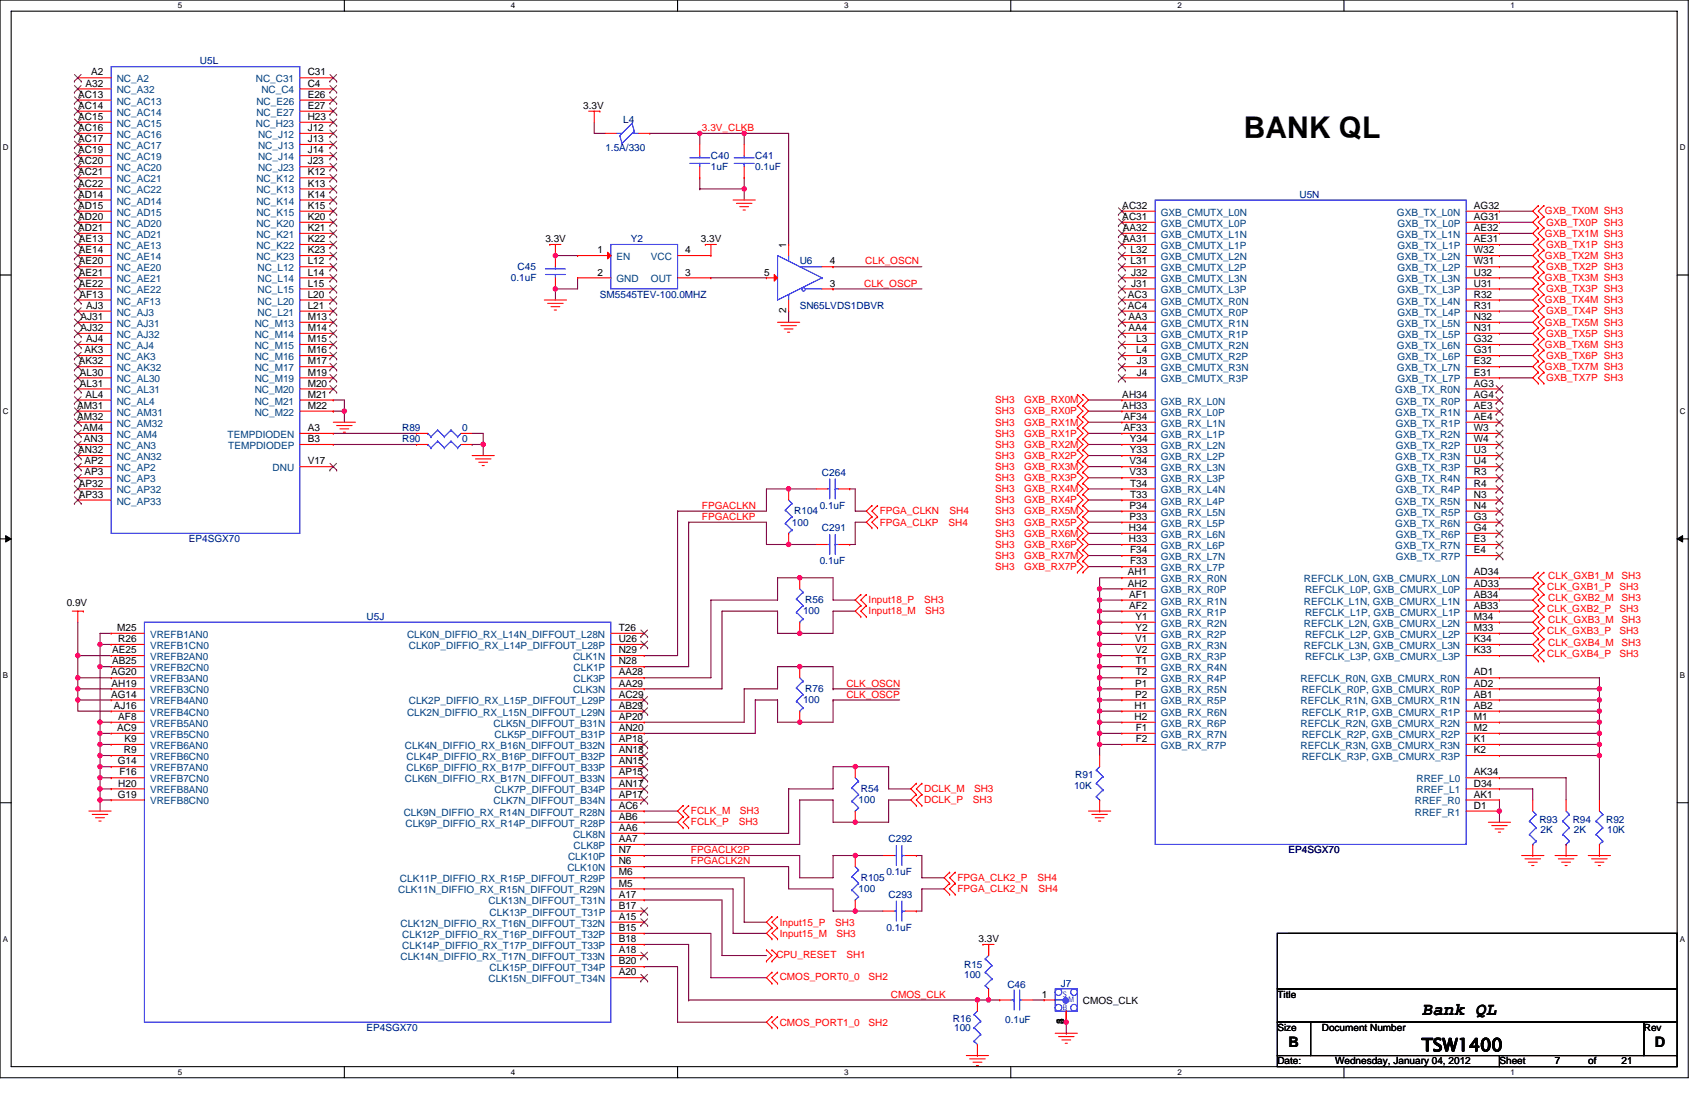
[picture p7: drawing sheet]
<svg xmlns="http://www.w3.org/2000/svg" width="432mm" height="279mm" viewBox="0 0 432 279" stroke-linecap="round" stroke-linejoin="round" font-family="sans-serif">
<defs><g id="words">
<text font-size="7.6" x="315.8" y="35.1">BANK QL</text>
<g font-size="4.5">
<text x="360.9" y="257.6">Bank QL</text>
<text x="360.9" y="266.7">TSW1400</text>
</g>
<g font-size="3.7">
<text x="327.1" y="265.6">B</text>
<text x="420.1" y="265.6">D</text>
</g>
<g font-size="2.5" fill="#000080">
<text x="50.8" y="16.4">U5L</text>
<text x="158.2" y="31.3">L4</text>
<text x="153.7" y="38.4">1.5A/330</text>
<text x="180.5" y="40.3">C40</text>
<text x="191.7" y="40.3">C41</text>
<text x="180.5" y="43.1">1uF</text>
<text x="191.7" y="43.1">0.1uF</text>
<text x="329.9" y="50.2">U5N</text>
<text x="160.2" y="61.5">Y2</text>
<text x="129.7" y="71.3">0.1uF</text>
<text x="131.4" y="68.5">C45</text>
<text x="203" y="67.1">U6</text>
<text x="152.3" y="75.6">SM5545TEV-100.0MHZ</text>
<text x="203" y="78.4">SN65LVDS1DBVR</text>
<text x="102.1" y="109.4">R89</text>
<text x="102.1" y="112.2">R90</text>
<text x="117.3" y="109.4">0</text>
<text x="117.3" y="112.2">0</text>
<text x="208.7" y="120.7">C264</text>
<text x="201.6" y="130.5">R104</text>
<text x="208.1" y="129.1">0.1uF</text>
<text x="47.9" y="137.6">EP4SGX70</text>
<text x="201" y="133.4">100</text>
<text x="208.7" y="134.8">C291</text>
<text x="208.1" y="143.2">0.1uF</text>
<text x="203.9" y="155.9">100</text>
<text x="204.4" y="153.1">R56</text>
<text x="93" y="157.3">U5J</text>
<text x="203.9" y="178.5">100</text>
<text x="204.4" y="175.7">R76</text>
<text x="272.9" y="197.4">R91</text>
<text x="218" y="203.9">100</text>
<text x="218.5" y="201">R54</text>
<text x="272.6" y="200.2">10K</text>
<text x="390.8" y="208.9">R93</text>
<text x="399.2" y="208.9">R94</text>
<text x="407.7" y="208.9">R92</text>
<text x="225.6" y="213.7">C292</text>
<text x="391.1" y="211.5">2K</text>
<text x="399.5" y="211.5">2K</text>
<text x="408" y="211.5">10K</text>
<text x="218" y="226.4">100</text>
<text x="218.5" y="223.6">R105</text>
<text x="225" y="222.2">0.1uF</text>
<text x="225.6" y="227.8">C293</text>
<text x="225" y="236.3">0.1uF</text>
<text x="244.8" y="245.6">R15</text>
<text x="244.8" y="248.1">100</text>
<text x="255.7" y="250.7">C46</text>
<text x="269.3" y="250.4">J7</text>
<text x="93" y="261.6">EP4SGX70</text>
<text x="241.9" y="259.4">R16</text>
<text x="242.2" y="261.6">100</text>
<text x="255.2" y="259.7">0.1uF</text>
</g>
<g font-size="2.5">
<text x="21.7" y="22">A32</text>
<text x="23.1" y="19.2">A2</text>
<text x="78.1" y="19.2">C31</text>
<text x="78.1" y="22">C4</text>
<text x="19.9" y="24.8">AC13</text>
<text x="19.9" y="27.6">AC14</text>
<text x="78.1" y="24.8">E26</text>
<text x="78.1" y="27.6">E27</text>
<text x="148" y="27.6">3.3V</text>
<text x="19.9" y="30.4">AC15</text>
<text x="19.9" y="33.3">AC16</text>
<text x="78.1" y="33.3">J12</text>
<text x="78.1" y="30.4">H23</text>
<text x="19.9" y="36.1">AC17</text>
<text x="19.9" y="38.9">AC19</text>
<text x="19.9" y="41.7">AC20</text>
<text x="78.1" y="36.1">J13</text>
<text x="78.1" y="38.9">J14</text>
<text x="78.1" y="41.7">J23</text>
<text x="19.9" y="44.5">AC21</text>
<text x="19.9" y="47.3">AC22</text>
<text x="78.1" y="44.5">K12</text>
<text x="78.1" y="47.3">K13</text>
<text x="19.9" y="50.2">AD14</text>
<text x="19.9" y="53">AD15</text>
<text x="78.1" y="50.2">K14</text>
<text x="78.1" y="53">K15</text>
<text x="284.9" y="53">AC32</text>
<text x="374.1" y="53">AG32</text>
<text x="19.9" y="55.8">AD20</text>
<text x="19.9" y="58.6">AD21</text>
<text x="78.1" y="55.8">K20</text>
<text x="78.1" y="58.6">K21</text>
<text x="284.9" y="55.8">AC31</text>
<text x="285.1" y="58.6">AA32</text>
<text x="374.1" y="55.8">AG31</text>
<text x="374.1" y="58.6">AE32</text>
<text x="20" y="61.4">AE13</text>
<text x="20" y="64.3">AE14</text>
<text x="78.1" y="61.4">K22</text>
<text x="78.1" y="64.3">K23</text>
<text x="138.5" y="61.5">3.3V</text>
<text x="151.7" y="64.3">1</text>
<text x="174" y="64.3">4</text>
<text x="177.9" y="61.5">3.3V</text>
<text x="199.6" y="62.9" transform="rotate(-90 199.6 62.9)">1</text>
<text x="285.1" y="61.4">AA31</text>
<text x="287" y="64.3">L32</text>
<text x="374.1" y="61.4">AE31</text>
<text x="374.1" y="64.3">W32</text>
<text x="20" y="67.1">AE20</text>
<text x="20" y="69.9">AE21</text>
<text x="78.1" y="67.1">L12</text>
<text x="78.1" y="69.9">L14</text>
<text x="151.7" y="69.9">2</text>
<text x="174" y="69.9">3</text>
<text x="194" y="69.9">5</text>
<text x="210.6" y="67.1">4</text>
<text x="287" y="67.1">L31</text>
<text x="287.2" y="69.9">J32</text>
<text x="374.1" y="67.1">W31</text>
<text x="374.1" y="69.9">U32</text>
<text x="20" y="72.7">AE22</text>
<text x="20.2" y="75.5">AF13</text>
<text x="78.1" y="72.7">L15</text>
<text x="78.1" y="75.5">L20</text>
<text x="210.6" y="72.7">3</text>
<text x="286.3" y="75.5">AC3</text>
<text x="287.2" y="72.7">J31</text>
<text x="374.1" y="72.7">U31</text>
<text x="374.1" y="75.5">R32</text>
<text x="20.4" y="81.2">AJ31</text>
<text x="21.9" y="78.4">AJ3</text>
<text x="78.1" y="78.4">L21</text>
<text x="78.1" y="81.2">M13</text>
<text x="199.6" y="79.5" transform="rotate(-90 199.6 79.5)">2</text>
<text x="286.3" y="78.4">AC4</text>
<text x="286.5" y="81.2">AA3</text>
<text x="374.1" y="78.4">R31</text>
<text x="374.1" y="81.2">N32</text>
<text x="20.4" y="84">AJ32</text>
<text x="21.4" y="89.6">AK3</text>
<text x="21.9" y="86.8">AJ4</text>
<text x="78.1" y="84">M14</text>
<text x="78.1" y="86.8">M15</text>
<text x="78.1" y="89.6">M16</text>
<text x="286.5" y="84">AA4</text>
<text x="288.4" y="86.8">L3</text>
<text x="288.4" y="89.6">L4</text>
<text x="374.1" y="84">N31</text>
<text x="374.1" y="86.8">G32</text>
<text x="374.1" y="89.6">G31</text>
<text x="20" y="92.5">AK32</text>
<text x="20.3" y="95.3">AL30</text>
<text x="78.1" y="92.5">M17</text>
<text x="78.1" y="95.3">M19</text>
<text x="288.6" y="92.5">J3</text>
<text x="288.6" y="95.3">J4</text>
<text x="374.1" y="92.5">E32</text>
<text x="374.1" y="95.3">E31</text>
<text x="20.3" y="98.1">AL31</text>
<text x="21.7" y="100.9">AL4</text>
<text x="78.1" y="98.1">M20</text>
<text x="78.1" y="100.9">M21</text>
<text x="284.9" y="100.9">AH34</text>
<text x="374.1" y="98.1">AG3</text>
<text x="374.1" y="100.9">AG4</text>
<text x="19.6" y="103.7">AM31</text>
<text x="19.6" y="106.6">AM32</text>
<text x="78.1" y="103.7">M22</text>
<text x="284.9" y="103.7">AH33</text>
<text x="285.2" y="106.6">AF34</text>
<text x="374.1" y="103.7">AE3</text>
<text x="374.1" y="106.6">AE4</text>
<text x="21" y="109.4">AM4</text>
<text x="21.3" y="112.2">AN3</text>
<text x="78.1" y="112.2">B3</text>
<text x="78.1" y="109.4">A3</text>
<text x="285.2" y="109.4">AF33</text>
<text x="286.8" y="112.2">Y34</text>
<text x="374.1" y="109.4">W3</text>
<text x="374.1" y="112.2">W4</text>
<text x="19.9" y="115">AN32</text>
<text x="21.4" y="117.8">AP2</text>
<text x="78.1" y="117.8">V17</text>
<text x="286.7" y="117.8">V34</text>
<text x="286.8" y="115">Y33</text>
<text x="374.1" y="115">U3</text>
<text x="374.1" y="117.8">U4</text>
<text x="20" y="123.5">AP32</text>
<text x="21.4" y="120.7">AP3</text>
<text x="286.7" y="120.7">V33</text>
<text x="286.9" y="123.5">T34</text>
<text x="374.1" y="120.7">R3</text>
<text x="374.1" y="123.5">R4</text>
<text x="20" y="126.3">AP33</text>
<text x="286.7" y="129.1">P34</text>
<text x="286.7" y="131.9">P33</text>
<text x="286.9" y="126.3">T33</text>
<text x="374.1" y="126.3">N3</text>
<text x="374.1" y="129.1">N4</text>
<text x="374.1" y="131.9">G3</text>
<text x="286.6" y="134.7">H34</text>
<text x="286.6" y="137.6">H33</text>
<text x="374.1" y="134.7">G4</text>
<text x="374.1" y="137.6">E3</text>
<text x="286.9" y="140.4">F34</text>
<text x="286.9" y="143.2">F33</text>
<text x="374.1" y="140.4">E4</text>
<text x="286.3" y="146">AH1</text>
<text x="286.3" y="148.8">AH2</text>
<text x="374.1" y="146">AD34</text>
<text x="374.1" y="148.8">AD33</text>
<text x="16.9" y="153.7">0.9V</text>
<text x="286.6" y="151.7">AF1</text>
<text x="286.6" y="154.5">AF2</text>
<text x="374.1" y="151.7">AB34</text>
<text x="374.1" y="154.5">AB33</text>
<text x="29.7" y="160.1">M25</text>
<text x="157.1" y="160.1">T26</text>
<text x="288.2" y="157.3">Y1</text>
<text x="288.2" y="160.1">Y2</text>
<text x="374.1" y="157.3">M34</text>
<text x="374.1" y="160.1">M33</text>
<text x="28.5" y="165.8">AE25</text>
<text x="30" y="162.9">R26</text>
<text x="157.1" y="165.8">N29</text>
<text x="157.1" y="162.9">U26</text>
<text x="288.2" y="162.9">V1</text>
<text x="288.2" y="165.8">V2</text>
<text x="374.1" y="162.9">K34</text>
<text x="374.1" y="165.8">K33</text>
<text x="28.2" y="171.4">AG20</text>
<text x="28.5" y="168.6">AB25</text>
<text x="157.1" y="168.6">N28</text>
<text x="157.1" y="171.4">AA28</text>
<text x="288.3" y="168.6">T1</text>
<text x="288.3" y="171.4">T2</text>
<text x="374.1" y="171.4">AD1</text>
<text x="28.2" y="177">AG14</text>
<text x="28.3" y="174.2">AH19</text>
<text x="28.9" y="179.9">AJ16</text>
<text x="157.1" y="174.2">AA29</text>
<text x="157.1" y="177">AC29</text>
<text x="157.1" y="179.9">AB29</text>
<text x="288" y="179.9">H1</text>
<text x="288.2" y="174.2">P1</text>
<text x="288.2" y="177">P2</text>
<text x="374.1" y="174.2">AD2</text>
<text x="374.1" y="177">AB1</text>
<text x="374.1" y="179.9">AB2</text>
<text x="29.7" y="185.5">AC9</text>
<text x="30" y="182.7">AF8</text>
<text x="157.1" y="182.7">AP20</text>
<text x="157.1" y="185.5">AN20</text>
<text x="288" y="182.7">H2</text>
<text x="288.3" y="185.5">F1</text>
<text x="374.1" y="182.7">M1</text>
<text x="374.1" y="185.5">M2</text>
<text x="31.4" y="191.1">R9</text>
<text x="31.6" y="188.3">K9</text>
<text x="157.1" y="188.3">AP18</text>
<text x="157.1" y="191.1">AN18</text>
<text x="288.3" y="188.3">F2</text>
<text x="374.1" y="188.3">K1</text>
<text x="374.1" y="191.1">K2</text>
<text x="29.9" y="194">G14</text>
<text x="30.3" y="196.8">F16</text>
<text x="157.1" y="194">AN15</text>
<text x="157.1" y="196.8">AP15</text>
<text x="374.1" y="196.8">AK34</text>
<text x="29.9" y="202.4">G19</text>
<text x="30" y="199.6">H20</text>
<text x="157.1" y="202.4">AP17</text>
<text x="157.1" y="199.6">AN17</text>
<text x="374.1" y="199.6">D34</text>
<text x="374.1" y="202.4">AK1</text>
<text x="157.1" y="205.2">AC6</text>
<text x="157.1" y="208.1">AB6</text>
<text x="374.1" y="205.2">D1</text>
<text x="157.1" y="213.7">AA7</text>
<text x="157.1" y="210.9">AA6</text>
<text x="157.1" y="219.3">N6</text>
<text x="157.1" y="216.5">N7</text>
<text x="327.1" y="216.5">EP4SGX70</text>
<text x="157.1" y="222.2">M6</text>
<text x="157.1" y="225">M5</text>
<text x="157.1" y="227.8">A17</text>
<text x="157.1" y="233.4">A15</text>
<text x="157.1" y="230.6">B17</text>
<text x="157.1" y="236.3">B15</text>
<text x="157.1" y="239.1">B18</text>
<text x="248.4" y="239.1">3.3V</text>
<text x="157.1" y="241.9">A18</text>
<text x="157.1" y="244.7">B20</text>
<text x="157.1" y="247.5">A20</text>
<text x="264.5" y="253.2">1</text>
<text x="274.9" y="254.9">CMOS_CLK</text>
<text x="324.3" y="253.2">Title</text>
<text x="270.1" y="260" transform="rotate(-90 270.1 260)">2</text>
<text x="270.1" y="260" transform="rotate(-90 270.1 260)">3</text>
<text x="270.1" y="260" transform="rotate(-90 270.1 260)">4</text>
<text x="270.1" y="260" transform="rotate(-90 270.1 260)">5</text>
<text x="324.3" y="261.6">Size</text>
<text x="335.5" y="261.6">Document Number</text>
<text x="417.3" y="261.6">Rev</text>
<text x="324.3" y="270.1">Date:</text>
<text x="338.9" y="270.1">Wednesday, January 04, 2012</text>
<text x="380.6" y="270.1">Sheet</text>
<text x="394.7" y="270.1">7</text>
<text x="403.2" y="270.1">of</text>
<text x="411.6" y="270.1">21</text>
</g>
<g font-size="2.5" fill="#004080">
<text x="29.6" y="20.9">NC_A2</text>
<text x="29.6" y="23.7">NC_A32</text>
<text x="64.9" y="20.9">NC_C31</text>
<text x="66.4" y="23.7">NC_C4</text>
<text x="29.6" y="26.5">NC_AC13</text>
<text x="29.6" y="29.4">NC_AC14</text>
<text x="65.1" y="26.5">NC_E26</text>
<text x="65.1" y="29.4">NC_E27</text>
<text x="29.6" y="32.2">NC_AC15</text>
<text x="29.6" y="35">NC_AC16</text>
<text x="64.9" y="32.2">NC_H23</text>
<text x="65.5" y="35">NC_J12</text>
<text x="29.6" y="37.8">NC_AC17</text>
<text x="29.6" y="40.6">NC_AC19</text>
<text x="65.5" y="37.8">NC_J13</text>
<text x="65.5" y="40.6">NC_J14</text>
<text x="29.6" y="43.5">NC_AC20</text>
<text x="29.6" y="46.3">NC_AC21</text>
<text x="65.1" y="46.3">NC_K12</text>
<text x="65.5" y="43.5">NC_J23</text>
<text x="29.6" y="49.1">NC_AC22</text>
<text x="29.6" y="51.9">NC_AD14</text>
<text x="65.1" y="49.1">NC_K13</text>
<text x="65.1" y="51.9">NC_K14</text>
<text x="29.6" y="54.7">NC_AD15</text>
<text x="29.6" y="57.6">NC_AD20</text>
<text x="65.1" y="54.7">NC_K15</text>
<text x="65.1" y="57.6">NC_K20</text>
<text x="294.7" y="54.7">GXB_CMUTX_L0N</text>
<text x="294.7" y="57.6">GXB_CMUTX_L0P</text>
<text x="354.6" y="54.7">GXB_TX_L0N</text>
<text x="354.8" y="57.6">GXB_TX_L0P</text>
<text x="29.6" y="60.4">NC_AD21</text>
<text x="29.6" y="63.2">NC_AE13</text>
<text x="29.6" y="66">NC_AE14</text>
<text x="65.1" y="60.4">NC_K21</text>
<text x="65.1" y="63.2">NC_K22</text>
<text x="65.1" y="66">NC_K23</text>
<text x="156.5" y="66">EN</text>
<text x="165.2" y="66">VCC</text>
<text x="294.7" y="60.4">GXB_CMUTX_L1N</text>
<text x="294.7" y="63.2">GXB_CMUTX_L1P</text>
<text x="294.7" y="66">GXB_CMUTX_L2N</text>
<text x="354.6" y="60.4">GXB_TX_L1N</text>
<text x="354.6" y="66">GXB_TX_L2N</text>
<text x="354.8" y="63.2">GXB_TX_L1P</text>
<text x="29.6" y="68.8">NC_AE20</text>
<text x="29.6" y="71.6">NC_AE21</text>
<text x="65.4" y="68.8">NC_L12</text>
<text x="65.4" y="71.6">NC_L14</text>
<text x="156.5" y="71.6">GND</text>
<text x="165.2" y="71.6">OUT</text>
<text x="294.7" y="68.8">GXB_CMUTX_L2P</text>
<text x="294.7" y="71.6">GXB_CMUTX_L3N</text>
<text x="354.6" y="71.6">GXB_TX_L3N</text>
<text x="354.8" y="68.8">GXB_TX_L2P</text>
<text x="29.6" y="74.5">NC_AE22</text>
<text x="29.6" y="77.3">NC_AF13</text>
<text x="65.4" y="74.5">NC_L15</text>
<text x="65.4" y="77.3">NC_L20</text>
<text x="294.7" y="74.5">GXB_CMUTX_L3P</text>
<text x="294.7" y="77.3">GXB_CMUTX_R0N</text>
<text x="354.6" y="77.3">GXB_TX_L4N</text>
<text x="354.8" y="74.5">GXB_TX_L3P</text>
<text x="29.6" y="80.1">NC_AJ3</text>
<text x="29.6" y="82.9">NC_AJ31</text>
<text x="64.7" y="82.9">NC_M13</text>
<text x="65.4" y="80.1">NC_L21</text>
<text x="294.7" y="80.1">GXB_CMUTX_R0P</text>
<text x="294.7" y="82.9">GXB_CMUTX_R1N</text>
<text x="354.6" y="82.9">GXB_TX_L5N</text>
<text x="354.8" y="80.1">GXB_TX_L4P</text>
<text x="29.6" y="85.7">NC_AJ32</text>
<text x="29.6" y="88.6">NC_AJ4</text>
<text x="64.7" y="85.7">NC_M14</text>
<text x="64.7" y="88.6">NC_M15</text>
<text x="294.7" y="85.7">GXB_CMUTX_R1P</text>
<text x="294.7" y="88.6">GXB_CMUTX_R2N</text>
<text x="354.6" y="88.6">GXB_TX_L6N</text>
<text x="354.8" y="85.7">GXB_TX_L5P</text>
<text x="29.6" y="91.4">NC_AK3</text>
<text x="29.6" y="94.2">NC_AK32</text>
<text x="64.7" y="91.4">NC_M16</text>
<text x="64.7" y="94.2">NC_M17</text>
<text x="294.7" y="91.4">GXB_CMUTX_R2P</text>
<text x="294.7" y="94.2">GXB_CMUTX_R3N</text>
<text x="354.6" y="94.2">GXB_TX_L7N</text>
<text x="354.8" y="91.4">GXB_TX_L6P</text>
<text x="29.6" y="97">NC_AL30</text>
<text x="29.6" y="99.8">NC_AL31</text>
<text x="64.7" y="97">NC_M19</text>
<text x="64.7" y="99.8">NC_M20</text>
<text x="294.7" y="97">GXB_CMUTX_R3P</text>
<text x="354.2" y="99.8">GXB_TX_R0N</text>
<text x="354.8" y="97">GXB_TX_L7P</text>
<text x="29.6" y="102.7">NC_AL4</text>
<text x="29.6" y="105.5">NC_AM31</text>
<text x="64.7" y="102.7">NC_M21</text>
<text x="64.7" y="105.5">NC_M22</text>
<text x="294.7" y="102.7">GXB_RX_L0N</text>
<text x="294.7" y="105.5">GXB_RX_L0P</text>
<text x="354.2" y="105.5">GXB_TX_R1N</text>
<text x="354.3" y="102.7">GXB_TX_R0P</text>
<text x="29.6" y="108.3">NC_AM32</text>
<text x="29.6" y="111.1">NC_AM4</text>
<text x="29.6" y="113.9">NC_AN3</text>
<text x="57.8" y="111.1">TEMPDIODEN</text>
<text x="57.9" y="113.9">TEMPDIODEP</text>
<text x="294.7" y="108.3">GXB_RX_L1N</text>
<text x="294.7" y="111.1">GXB_RX_L1P</text>
<text x="294.7" y="113.9">GXB_RX_L2N</text>
<text x="354.2" y="111.1">GXB_TX_R2N</text>
<text x="354.3" y="108.3">GXB_TX_R1P</text>
<text x="354.3" y="113.9">GXB_TX_R2P</text>
<text x="29.6" y="116.8">NC_AN32</text>
<text x="29.6" y="119.6">NC_AP2</text>
<text x="69.2" y="119.6">DNU</text>
<text x="294.7" y="116.8">GXB_RX_L2P</text>
<text x="294.7" y="119.6">GXB_RX_L3N</text>
<text x="354.2" y="116.8">GXB_TX_R3N</text>
<text x="354.3" y="119.6">GXB_TX_R3P</text>
<text x="29.6" y="122.4">NC_AP3</text>
<text x="29.6" y="125.2">NC_AP32</text>
<text x="294.7" y="122.4">GXB_RX_L3P</text>
<text x="294.7" y="125.2">GXB_RX_L4N</text>
<text x="354.2" y="122.4">GXB_TX_R4N</text>
<text x="354.3" y="125.2">GXB_TX_R4P</text>
<text x="29.6" y="128">NC_AP33</text>
<text x="294.7" y="128">GXB_RX_L4P</text>
<text x="294.7" y="130.9">GXB_RX_L5N</text>
<text x="354.2" y="128">GXB_TX_R5N</text>
<text x="354.3" y="130.9">GXB_TX_R5P</text>
<text x="294.7" y="133.7">GXB_RX_L5P</text>
<text x="294.7" y="136.5">GXB_RX_L6N</text>
<text x="354.2" y="133.7">GXB_TX_R6N</text>
<text x="354.3" y="136.5">GXB_TX_R6P</text>
<text x="294.7" y="139.3">GXB_RX_L6P</text>
<text x="294.7" y="142.1">GXB_RX_L7N</text>
<text x="354.2" y="139.3">GXB_TX_R7N</text>
<text x="354.3" y="142.1">GXB_TX_R7P</text>
<text x="294.7" y="144.9">GXB_RX_L7P</text>
<text x="294.7" y="147.8">GXB_RX_R0N</text>
<text x="331" y="147.8">REFCLK_L0N, GXB_CMURX_L0N</text>
<text x="294.7" y="150.6">GXB_RX_R0P</text>
<text x="294.7" y="153.4">GXB_RX_R1N</text>
<text x="331" y="153.4">REFCLK_L1N, GXB_CMURX_L1N</text>
<text x="331.3" y="150.6">REFCLK_L0P, GXB_CMURX_L0P</text>
<text x="38.1" y="161.9">VREFB1AN0</text>
<text x="103.3" y="161.9">CLK0N_DIFFIO_RX_L14N_DIFFOUT_L28N</text>
<text x="294.7" y="156.2">GXB_RX_R1P</text>
<text x="294.7" y="159">GXB_RX_R2N</text>
<text x="294.7" y="161.9">GXB_RX_R2P</text>
<text x="331" y="159">REFCLK_L2N, GXB_CMURX_L2N</text>
<text x="331.3" y="156.2">REFCLK_L1P, GXB_CMURX_L1P</text>
<text x="331.3" y="161.9">REFCLK_L2P, GXB_CMURX_L2P</text>
<text x="38.1" y="164.7">VREFB1CN0</text>
<text x="38.1" y="167.5">VREFB2AN0</text>
<text x="103.8" y="164.7">CLK0P_DIFFIO_RX_L14P_DIFFOUT_L28P</text>
<text x="145.5" y="167.5">CLK1N</text>
<text x="294.7" y="164.7">GXB_RX_R3N</text>
<text x="294.7" y="167.5">GXB_RX_R3P</text>
<text x="331" y="164.7">REFCLK_L3N, GXB_CMURX_L3N</text>
<text x="331.3" y="167.5">REFCLK_L3P, GXB_CMURX_L3P</text>
<text x="38.1" y="170.3">VREFB2CN0</text>
<text x="38.1" y="173.1">VREFB3AN0</text>
<text x="145.6" y="170.3">CLK1P</text>
<text x="145.6" y="173.1">CLK3P</text>
<text x="294.7" y="170.3">GXB_RX_R4N</text>
<text x="294.7" y="173.1">GXB_RX_R4P</text>
<text x="330.1" y="173.1">REFCLK_R0N, GXB_CMURX_R0N</text>
<text x="38.1" y="176">VREFB3CN0</text>
<text x="38.1" y="178.8">VREFB4AN0</text>
<text x="103.8" y="178.8">CLK2P_DIFFIO_RX_L15P_DIFFOUT_L29P</text>
<text x="145.5" y="176">CLK3N</text>
<text x="294.7" y="176">GXB_RX_R5N</text>
<text x="294.7" y="178.8">GXB_RX_R5P</text>
<text x="330.1" y="178.8">REFCLK_R1N, GXB_CMURX_R1N</text>
<text x="330.4" y="176">REFCLK_R0P, GXB_CMURX_R0P</text>
<text x="38.1" y="181.6">VREFB4CN0</text>
<text x="38.1" y="184.4">VREFB5AN0</text>
<text x="103.3" y="181.6">CLK2N_DIFFIO_RX_L15N_DIFFOUT_L29N</text>
<text x="125.3" y="184.4">CLK5N_DIFFOUT_B31N</text>
<text x="294.7" y="181.6">GXB_RX_R6N</text>
<text x="294.7" y="184.4">GXB_RX_R6P</text>
<text x="330.1" y="184.4">REFCLK_R2N, GXB_CMURX_R2N</text>
<text x="330.4" y="181.6">REFCLK_R1P, GXB_CMURX_R1P</text>
<text x="38.1" y="187.2">VREFB5CN0</text>
<text x="38.1" y="190.1">VREFB6AN0</text>
<text x="102.8" y="190.1">CLK4N_DIFFIO_RX_B16N_DIFFOUT_B32N</text>
<text x="125.6" y="187.2">CLK5P_DIFFOUT_B31P</text>
<text x="294.7" y="187.2">GXB_RX_R7N</text>
<text x="294.7" y="190.1">GXB_RX_R7P</text>
<text x="330.1" y="190.1">REFCLK_R3N, GXB_CMURX_R3N</text>
<text x="330.4" y="187.2">REFCLK_R2P, GXB_CMURX_R2P</text>
<text x="38.1" y="192.9">VREFB6CN0</text>
<text x="38.1" y="195.7">VREFB7AN0</text>
<text x="103.2" y="192.9">CLK4P_DIFFIO_RX_B16P_DIFFOUT_B32P</text>
<text x="103.2" y="195.7">CLK6P_DIFFIO_RX_B17P_DIFFOUT_B33P</text>
<text x="330.4" y="192.9">REFCLK_R3P, GXB_CMURX_R3P</text>
<text x="38.1" y="198.5">VREFB7CN0</text>
<text x="38.1" y="201.3">VREFB8AN0</text>
<text x="102.8" y="198.5">CLK6N_DIFFIO_RX_B17N_DIFFOUT_B33N</text>
<text x="125.6" y="201.3">CLK7P_DIFFOUT_B34P</text>
<text x="359.6" y="198.5">RREF_L0</text>
<text x="359.6" y="201.3">RREF_L1</text>
<text x="38.1" y="204.2">VREFB8CN0</text>
<text x="102.5" y="207">CLK9N_DIFFIO_RX_R14N_DIFFOUT_R28N</text>
<text x="102.9" y="209.8">CLK9P_DIFFIO_RX_R14P_DIFFOUT_R28P</text>
<text x="125.3" y="204.2">CLK7N_DIFFOUT_B34N</text>
<text x="359.2" y="204.2">RREF_R0</text>
<text x="359.2" y="207">RREF_R1</text>
<text x="145.5" y="212.6">CLK8N</text>
<text x="145.6" y="215.4">CLK8P</text>
<text x="144" y="221.1">CLK10N</text>
<text x="144.2" y="218.2">CLK10P</text>
<text x="101.1" y="226.7">CLK11N_DIFFIO_RX_R15N_DIFFOUT_R29N</text>
<text x="101.5" y="223.9">CLK11P_DIFFIO_RX_R15P_DIFFOUT_R29P</text>
<text x="124" y="229.5">CLK13N_DIFFOUT_T31N</text>
<text x="124.3" y="232.3">CLK13P_DIFFOUT_T31P</text>
<text x="101.7" y="235.2">CLK12N_DIFFIO_RX_T16N_DIFFOUT_T32N</text>
<text x="102.1" y="238">CLK12P_DIFFIO_RX_T16P_DIFFOUT_T32P</text>
<text x="101.7" y="243.6">CLK14N_DIFFIO_RX_T17N_DIFFOUT_T33N</text>
<text x="102.1" y="240.8">CLK14P_DIFFIO_RX_T17P_DIFFOUT_T33P</text>
<text x="124" y="249.3">CLK15N_DIFFOUT_T34N</text>
<text x="124.3" y="246.4">CLK15P_DIFFOUT_T34P</text>
</g>
<g font-size="2.5" fill="#f00">
<text x="178.2" y="33.3">3.3V_CLKB</text>
<text x="392.2" y="54.4">GXB_TX0M SH3</text>
<text x="392.5" y="57.2">GXB_TX0P SH3</text>
<text x="392.2" y="65.7">GXB_TX2M SH3</text>
<text x="392.2" y="60">GXB_TX1M SH3</text>
<text x="392.5" y="62.9">GXB_TX1P SH3</text>
<text x="219.6" y="67.1">CLK_OSCN</text>
<text x="392.2" y="71.3">GXB_TX3M SH3</text>
<text x="392.5" y="68.5">GXB_TX2P SH3</text>
<text x="219.4" y="72.7">CLK_OSCP</text>
<text x="392.2" y="77">GXB_TX4M SH3</text>
<text x="392.5" y="74.1">GXB_TX3P SH3</text>
<text x="392.2" y="82.6">GXB_TX5M SH3</text>
<text x="392.5" y="79.8">GXB_TX4P SH3</text>
<text x="392.2" y="88.2">GXB_TX6M SH3</text>
<text x="392.5" y="85.4">GXB_TX5P SH3</text>
<text x="392.2" y="93.9">GXB_TX7M SH3</text>
<text x="392.5" y="91.1">GXB_TX6P SH3</text>
<text x="392.5" y="96.7">GXB_TX7P SH3</text>
<text x="252.6" y="108">SH3</text>
<text x="252.6" y="102.3">SH3</text>
<text x="252.6" y="105.2">SH3</text>
<text x="260" y="108">GXB_RX1M</text>
<text x="260" y="102.3">GXB_RX0M</text>
<text x="260" y="105.2">GXB_RX0P</text>
<text x="252.6" y="113.6">SH3</text>
<text x="252.6" y="110.8">SH3</text>
<text x="260" y="113.6">GXB_RX2M</text>
<text x="260" y="110.8">GXB_RX1P</text>
<text x="252.6" y="119.3">SH3</text>
<text x="252.6" y="116.4">SH3</text>
<text x="260" y="119.3">GXB_RX3M</text>
<text x="260" y="116.4">GXB_RX2P</text>
<text x="252.6" y="122.1">SH3</text>
<text x="252.6" y="124.9">SH3</text>
<text x="260" y="122.1">GXB_RX3P</text>
<text x="260" y="124.9">GXB_RX4M</text>
<text x="178.2" y="129.1">FPGACLKN</text>
<text x="178.2" y="132">FPGACLKP</text>
<text x="223.3" y="130.5">FPGA_CLKN</text>
<text x="241.1" y="130.5">SH4</text>
<text x="252.6" y="127.7">SH3</text>
<text x="252.6" y="130.5">SH3</text>
<text x="260" y="127.7">GXB_RX4P</text>
<text x="260" y="130.5">GXB_RX5M</text>
<text x="223.3" y="133.4">FPGA_CLKP</text>
<text x="240.8" y="133.4">SH4</text>
<text x="252.6" y="136.2">SH3</text>
<text x="252.6" y="133.4">SH3</text>
<text x="260" y="136.2">GXB_RX6M</text>
<text x="260" y="133.4">GXB_RX5P</text>
<text x="252.6" y="139">SH3</text>
<text x="252.6" y="141.8">SH3</text>
<text x="260" y="139">GXB_RX6P</text>
<text x="260" y="141.8">GXB_RX7M</text>
<text x="252.6" y="144.6">SH3</text>
<text x="260" y="144.6">GXB_RX7P</text>
<text x="392.8" y="149.7">CLK_GXB1_P</text>
<text x="393" y="146.9">CLK_GXB1_M</text>
<text x="411.1" y="149.7">SH3</text>
<text x="411.6" y="146.9">SH3</text>
<text x="220.5" y="153.1">Input18_P</text>
<text x="220.5" y="155.9">Input18_M</text>
<text x="234.6" y="153.1">SH3</text>
<text x="234.9" y="155.9">SH3</text>
<text x="392.8" y="155.4">CLK_GXB2_P</text>
<text x="393" y="152.5">CLK_GXB2_M</text>
<text x="411.1" y="155.4">SH3</text>
<text x="411.6" y="152.5">SH3</text>
<text x="392.8" y="161">CLK_GXB3_P</text>
<text x="393" y="158.2">CLK_GXB3_M</text>
<text x="411.1" y="161">SH3</text>
<text x="411.6" y="158.2">SH3</text>
<text x="392.8" y="166.6">CLK_GXB4_P</text>
<text x="393" y="163.8">CLK_GXB4_M</text>
<text x="411.1" y="166.6">SH3</text>
<text x="411.6" y="163.8">SH3</text>
<text x="214.9" y="174.2">CLK_OSCN</text>
<text x="214.9" y="177.1">CLK_OSCP</text>
<text x="234.6" y="201">DCLK_M</text>
<text x="234.6" y="203.9">DCLK_P</text>
<text x="247" y="203.9">SH3</text>
<text x="247.3" y="201">SH3</text>
<text x="175.4" y="206.7">FCLK_M</text>
<text x="175.4" y="209.5">FCLK_P</text>
<text x="187.5" y="209.5">SH3</text>
<text x="187.8" y="206.7">SH3</text>
<text x="175.4" y="216.5">FPGACLK2P</text>
<text x="175.4" y="219.4">FPGACLK2N</text>
<text x="243.1" y="226.4">FPGA_CLK2_N</text>
<text x="243.1" y="223.6">FPGA_CLK2_P</text>
<text x="263.4" y="223.6">SH4</text>
<text x="263.6" y="226.4">SH4</text>
<text x="197.9" y="237.7">Input15_M</text>
<text x="197.9" y="234.9">Input15_P</text>
<text x="212" y="234.9">SH3</text>
<text x="212.3" y="237.7">SH3</text>
<text x="197.1" y="243">CPU_RESET</text>
<text x="214.9" y="243">SH1</text>
<text x="197.9" y="248.7">CMOS_PORT0_0</text>
<text x="220.5" y="248.7">SH2</text>
<text x="226.1" y="253.2">CMOS_CLK</text>
<text x="197.9" y="260.2">CMOS_PORT1_0</text>
<text x="220.5" y="260.2">SH2</text>
</g>
<g font-size="2">
<text x="45.1" y="2.1">5</text>
<text x="129.7" y="2.1">4</text>
<text x="214.3" y="2.1">3</text>
<text x="298.9" y="2.1">2</text>
<text x="383.5" y="2.1">1</text>
<text x=".7" y="38.1">D</text>
<text x="426.5" y="38.1">D</text>
<text x=".7" y="105.1">C</text>
<text x="426.5" y="105.1">C</text>
<text x=".7" y="172">B</text>
<text x="426.5" y="172">B</text>
<text x=".7" y="239">A</text>
<text x="426.5" y="239">A</text>
<text x="45.1" y="272.8">5</text>
<text x="129.7" y="272.8">4</text>
<text x="214.3" y="272.8">3</text>
<text x="298.9" y="272.8">2</text>
<text x="383.5" y="272.8">1</text>
</g>
<g font-size="2" fill="#00f">
<text x="269.8" y="252.9">S</text>
<text x="269.8" y="256.3">B</text>
<text x="271.3" y="254.3">M</text>
</g>
</g></defs>
<path d="M0 0h428.6v273.5h-428.6zM2.8 2.8h422.9v267.9h-422.9z" fill="none" stroke="#000" stroke-width=".28"/>
<g fill="#fff">
<path d="M45.1 .3h1.1v2.3h-1.1z"/>
<path d="M45.1 271h1.1v2.2h-1.1z"/>
</g>
<path d="M87.4 0v2.8M87.4 270.7v2.8" fill="none" stroke="#000" stroke-width=".28"/>
<g fill="#fff">
<path d="M129.7 .3h1.1v2.3h-1.1z"/>
<path d="M129.7 271h1.1v2.2h-1.1z"/>
</g>
<path d="M172 0v2.8M172 270.7v2.8" fill="none" stroke="#000" stroke-width=".28"/>
<g fill="#fff">
<path d="M214.3 .3h1.1v2.3h-1.1z"/>
<path d="M214.3 271h1.1v2.2h-1.1z"/>
</g>
<path d="M256.6 0v2.8M256.6 270.7v2.8" fill="none" stroke="#000" stroke-width=".28"/>
<g fill="#fff">
<path d="M298.9 .3h1.1v2.3h-1.1z"/>
<path d="M298.9 271h1.1v2.2h-1.1z"/>
</g>
<path d="M341.2 0v2.8M341.2 270.7v2.8" fill="none" stroke="#000" stroke-width=".28"/>
<g fill="#fff">
<path d="M383.5 .3h1.1v2.3h-1.1z"/>
<path d="M383.5 271h1.1v2.2h-1.1z"/>
<path d="M.7 36.3h1.5v2.3h-1.5z"/>
<path d="M426.5 36.3h1.4v2.3h-1.4z"/>
<path d="M.7 103.3h1.5v2.2h-1.5z"/>
<path d="M426.5 103.3h1.4v2.2h-1.4z"/>
</g>
<path d="M0 69.8h2.8M425.7 69.8h2.9" fill="none" stroke="#000" stroke-width=".28"/>
<g fill="#fff">
<path d="M.7 170.2h1.4v2.3h-1.4z"/>
<path d="M426.5 170.2h1.3v2.3h-1.3z"/>
</g>
<path d="M0 136.8h2.8M425.7 136.8h2.9" fill="none" stroke="#000" stroke-width=".28"/>
<path d="M1.4 135.9l1.4 .9-1.4 .8zM425.7 136.8l1.4-.9v1.7z" fill="#000" stroke="#000" stroke-width=".25"/>
<g fill="#fff">
<path d="M.7 237.2h1.4v2.2h-1.4z"/>
<path d="M426.4 237.2h1.4v2.2h-1.4z"/>
</g>
<path d="M0 203.7h2.8M425.7 203.7h2.9M324.3 236.9h101.4v14.1h-101.4zM327.1 236.9h98.6M425.7 236.9h.1M425.7 236.9v14.1M324.3 251h101.4v8.4h-101.4zM324.3 259.4h8.4v8.5h-8.4zM332.7 259.4h84.6v8.5h-84.6zM417.3 259.4h8.4v8.5h-8.4zM324.3 267.9h56.3v2.8h-56.3zM380.6 267.9h45.1v2.8h-45.1z" fill="none" stroke="#000" stroke-width=".28"/>
<g fill="none" stroke="#800040" stroke-width=".28">
<path d="M150.9 31v2.8h2.8M165 33.8h12.6M177.6 33.8v2.9M177.6 33.8h11.3v2.9M177.6 33.8h.1M188.9 33.8h11.3v28.2M188.9 33.8h.1M177.6 45.1v2.8M177.6 47.9h.1M177.6 47.9h11.3M188.9 47.9v2.9M188.9 45.1v2.8"/>
<path d="M380.6 59.2h8.5M380.6 56.4h8.5M380.6 53.6h8.5M141 64.9h.1M141 73.3v2.8M141 73.3h.1M141 64.9h5.6M146.6 70.5v2.8h-5.6M180.5 70.5h14.1M200.2 79v2.8M211.5 67.7h.1M211.5 73.3h.1"/>
<path d="M211.5 67.7h22.5M211.5 73.3h22.5M380.6 70.5h8.5M380.6 73.3h8.5M380.6 76.1h8.5M380.6 79h8.5M380.6 64.9h8.5M380.6 67.7h8.5M380.6 62h8.5M380.6 87.4h8.5M380.6 90.2h8.5M380.6 81.8h8.5"/>
<path d="M380.6 84.6h8.5M380.6 93h8.5M380.6 95.9h8.5M84.6 112.8h21.1M84.6 110h21.1M84.6 101.5h2.8v2.8M84.6 104.3h.1M84.6 104.3h2.8M87.4 104.3v2.8M119.8 110h2.9v2.8M119.8 112.8h.1M119.8 112.8h2.9"/>
<path d="M122.7 112.8v2.8M276.3 118.4h8.5M276.3 112.8h8.5M276.3 115.6h8.5M276.3 107.1h8.5M276.3 110h8.5M276.3 101.5h8.5M276.3 104.3h8.5M172 129.7v36.7h-8.5M172 129.7h.1M174.8 132.5v36.7h-11.3M174.8 132.5h.1"/>
<path d="M174.8 132.5h19.8v5.7h5.6M200.2 124.1h.1M200.2 124.1h-5.6v5.6h-22.6M200.2 138.2h.1M200.2 124.1h7M200.2 138.2h7M215.7 124.1h1.4v5.6h2.8M219.9 132.5h-2.8v5.7h-1.4M276.3 135.3h8.5M276.3 138.2h8.5M276.3 121.2h8.5M276.3 124.1h8.5"/>
<path d="M276.3 126.9h8.5M276.3 129.7h8.5M276.3 132.5h8.5M19.7 157.9v8.5M203 146.6h.1M203 146.6h-5.6v5.7h-16.9v19.7h-17M203 146.6h8.5v5.7h5.6M217.1 155.1h-5.6v5.6h-8.5M276.3 141h8.5M276.3 143.8h8.5M279.1 157.9h.1M279.1 157.9v2.8"/>
<path d="M279.1 155.1h.1M279.1 149.4h.1M279.1 152.3h.1M279.1 149.4v2.9M279.1 157.9h5.7M279.1 149.4h5.7M284.8 146.6h-5.7v2.8M284.8 155.1h-5.7v2.8M284.8 152.3h-5.7v2.8M380.6 152.3h8.5M380.6 155.1h8.5M380.6 146.6h8.5"/>
<path d="M380.6 149.4h8.5M380.6 157.9h8.5M19.7 177.6v2.9h8.5M19.7 177.6h.1M19.7 174.8v2.8h8.5M19.7 174.8h.1M19.7 172v2.8h8.5M19.7 172h.1M19.7 166.4v5.6h8.5M19.7 166.4h.1M19.7 166.4h8.5M25.4 163.5h2.8"/>
<path d="M25.4 163.5h.1M25.4 169.2h2.8M25.4 169.2h.1M25.4 163.5v28.2M28.2 160.7h-2.8v2.8M203 169.2h-5.6v5.6h-8.5v8.5h-25.4M203 160.7h.1M203 160.7h-5.6v-5.6h-14.1v19.7h-19.8M203 169.2h.1M203 169.2h8.5v5.6M211.5 174.8h.1M211.5 177.6h.1"/>
<path d="M211.5 177.6v5.7h-8.5M211.5 174.8h16.9M211.5 177.6h16.9M279.1 177.6h.1M279.1 174.8h.1M279.1 169.2h.1M279.1 172h.1M279.1 166.4h.1M279.1 160.7h.1M279.1 163.5h.1M279.1 169.2h5.7M279.1 160.7v2.8"/>
<path d="M279.1 169.2v2.8M279.1 160.7h5.7M284.8 177.6h-5.7v2.9M284.8 174.8h-5.7v2.8M284.8 172h-5.7v2.8M284.8 166.4h-5.7v2.8M284.8 163.5h-5.7v2.9M380.6 160.7h8.5M380.6 163.5h8.5M380.6 166.4h8.5M380.6 172h25.4v2.8M380.6 177.6h25.4"/>
<path d="M380.6 174.8h25.4M406 177.6h.1M406 174.8h.1M406 174.8v16.9M25.4 197.4v2.8M25.4 197.4h.1M25.4 194.6h2.8M25.4 194.6h.1M25.4 183.3h2.8M25.4 183.3h.1M25.4 191.7h.1M25.4 191.7v2.9"/>
<path d="M25.4 188.9h2.8M25.4 186.1h2.8M25.4 186.1h.1M25.4 188.9h.1M25.4 197.4h2.8M25.4 194.6v2.8M25.4 191.7h2.8M203 183.3h-5.6v-5.7h-5.7v8.5h-28.2M203 183.3h.1M217.1 194.6h.1M225.6 194.6h-14.1v5.6h-11.3v11.3h-36.7M225.6 194.6v5.6h5.6"/>
<path d="M225.6 194.6h.1M279.1 188.9h.1M279.1 186.1h.1M279.1 183.3h.1M279.1 180.5h.1M284.8 188.9h-5.7v2.8M284.8 186.1h-5.7v2.8M284.8 183.3h-5.7v2.8M284.8 180.5h-5.7v2.8M380.6 188.9h25.4M380.6 186.1h25.4M380.6 183.3h25.4"/>
<path d="M380.6 180.5h25.4M380.6 197.4h17v5.6M380.6 191.7h25.4M406 191.7h.1M406 191.7v11.3M406 186.1h.1M406 183.3h.1M406 180.5h.1M406 188.9h.1M25.4 200.2h.1M25.4 203h.1M25.4 200.2v2.8h2.8"/>
<path d="M25.4 200.2h2.8M25.4 203v2.8M163.5 205.8h8.5M163.5 208.7h8.5M163.5 217.1h.1M163.5 219.9h.1M163.5 217.1h39.5v5.7h8.5v-5.7h5.6M163.5 219.9h36.7v5.7h11.3v5.6h5.6M217.1 208.7h-5.6v-5.7h-8.5v11.3h-39.5M217.1 208.7h.1M217.1 217.1h.1M217.1 217.1h7.1"/>
<path d="M231.2 203h-5.6v5.7h-8.5M232.6 217.1h1.4v5.7h5.7M380.6 203v2.8M380.6 205.8h.1M380.6 200.2h8.5v2.8M380.6 205.8v2.9M163.5 222.8h25.4v11.2h5.7M163.5 225.6h22.6v11.3h8.5M163.5 239.7h11.3v14.1M163.5 228.4h19.8v14.1h11.3M163.5 236.9h17v11.2h14.1M217.1 231.2h.1"/>
<path d="M217.1 231.2h7.1M239.7 225.6h-5.7v5.6h-1.4M251 239.7v2.8M163.5 245.3h8.5v14.1h22.6M174.8 253.8h.1M174.8 253.8h79M248.1 253.8h.1M251 253.8h.1M262.2 253.8h2.8M270.7 259.4v2.8M270.7 262.2h.1"/>
</g>
<g fill="#f0f" stroke="#f0f" stroke-width=".28">
<circle cx="250.9" cy="253.7" r=".55"/>
<circle cx="270.7" cy="259.4" r=".56"/>
<circle cx="188.9" cy="33.8" r=".55"/>
<circle cx="177.6" cy="33.8" r=".55"/>
<circle cx="141" cy="64.9" r=".55"/>
<circle cx="141" cy="73.3" r=".56"/>
<circle cx="188.9" cy="47.9" r=".55"/>
<circle cx="122.7" cy="112.8" r=".56"/>
<circle cx="25.4" cy="197.4" r=".55"/>
<circle cx="25.4" cy="200.2" r=".56"/>
<circle cx="25.4" cy="203" r=".55"/>
<circle cx="25.4" cy="194.5" r=".55"/>
<circle cx="25.4" cy="183.3" r=".55"/>
<circle cx="25.4" cy="191.7" r=".55"/>
<circle cx="25.4" cy="186.1" r=".56"/>
<circle cx="25.4" cy="163.5" r=".55"/>
<circle cx="25.4" cy="169.2" r=".55"/>
<circle cx="19.7" cy="177.6" r=".55"/>
<circle cx="19.7" cy="174.8" r=".55"/>
<circle cx="19.7" cy="172" r=".56"/>
<circle cx="19.7" cy="166.3" r=".55"/>
<circle cx="279.1" cy="188.9" r=".55"/>
<circle cx="279.1" cy="186.1" r=".56"/>
<circle cx="279.1" cy="183.3" r=".55"/>
<circle cx="279.1" cy="180.4" r=".55"/>
<circle cx="279.1" cy="177.6" r=".55"/>
<circle cx="279.1" cy="174.8" r=".55"/>
<circle cx="279.1" cy="169.2" r=".55"/>
<circle cx="279.1" cy="172" r=".56"/>
<circle cx="279.1" cy="166.3" r=".55"/>
<circle cx="279.1" cy="160.7" r=".55"/>
<circle cx="279.1" cy="163.5" r=".55"/>
<circle cx="279.1" cy="157.9" r=".56"/>
<circle cx="279.1" cy="155.1" r=".55"/>
<circle cx="279.1" cy="149.4" r=".55"/>
<circle cx="279.1" cy="152.2" r=".55"/>
<circle cx="406" cy="191.7" r=".55"/>
<circle cx="406" cy="186.1" r=".56"/>
<circle cx="406" cy="183.3" r=".55"/>
<circle cx="406" cy="180.4" r=".55"/>
<circle cx="406" cy="177.6" r=".55"/>
<circle cx="406" cy="174.8" r=".55"/>
<circle cx="380.6" cy="205.8" r=".55"/>
<circle cx="406" cy="188.9" r=".55"/>
<circle cx="200.2" cy="124.1" r=".56"/>
<circle cx="200.2" cy="138.2" r=".56"/>
<circle cx="248.1" cy="253.7" r=".55"/>
<circle cx="25.4" cy="188.9" r=".55"/>
<circle cx="217.1" cy="194.5" r=".55"/>
<circle cx="217.1" cy="208.6" r=".55"/>
<circle cx="217.1" cy="217.1" r=".55"/>
<circle cx="217.1" cy="231.2" r=".55"/>
<circle cx="87.4" cy="104.3" r=".56"/>
<circle cx="203" cy="146.6" r=".55"/>
<circle cx="203" cy="160.7" r=".55"/>
<circle cx="203" cy="183.3" r=".55"/>
<circle cx="203" cy="169.2" r=".55"/>
</g>
<g fill="none" stroke="#f00" stroke-width=".28">
<path d="M19.7 19.7h.1M19.7 19.7h8.5M76.1 19.7h8.5M84.6 19.7h.1M19.7 22.6h.1M19.7 25.4h.1M19.7 28.2h.1M19.7 31h.1M19.7 33.8h.1M19.7 36.7h.1M19.7 39.5h.1M19.7 28.2h8.5"/>
<path d="M19.7 33.8h8.5M19.7 22.6h8.5M19.7 25.4h8.5M19.7 31h8.5M19.7 36.7h8.5M19.7 39.5h8.5M76.1 28.2h8.5M76.1 33.8h8.5M76.1 22.6h8.5M76.1 25.4h8.5M76.1 31h8.5M76.1 36.7h8.5"/>
<path d="M76.1 39.5h8.5M84.6 22.6h.1M84.6 25.4h.1M84.6 28.2h.1M84.6 31h.1M84.6 33.8h.1M84.6 36.7h.1M84.6 39.5h.1M149.4 28.2h2.9M150.9 28.2v2.8M152.3 28.2h.1M153.7 33.8h2.8"/>
<path d="M162.1 33.8h2.9M165 33.8h.1M177.6 36.7v2.8M188.9 36.7v2.8M19.7 42.3h.1M19.7 45.1h.1M19.7 47.9h.1M19.7 50.8h.1M19.7 53.6h.1M19.7 56.4h.1M19.7 59.2h.1M19.7 53.6h8.5"/>
<path d="M19.7 56.4h8.5M19.7 59.2h8.5M19.7 42.3h8.5M19.7 45.1h8.5M19.7 47.9h8.5M19.7 50.8h8.5M76.1 53.6h8.5M76.1 56.4h8.5M76.1 59.2h8.5M76.1 42.3h8.5M76.1 45.1h8.5M76.1 47.9h8.5"/>
<path d="M76.1 50.8h8.5M84.6 42.3h.1M84.6 45.1h.1M84.6 47.9h.1M84.6 50.8h.1M84.6 53.6h.1M84.6 56.4h.1M84.6 59.2h.1M177.6 45.1h.1M177.6 42.3v2.8M186.1 50.8h5.6M186.9 51.6h4"/>
<path d="M187.8 52.5h2.2M188.6 53.3h.6M188.9 45.1h.1M188.9 42.3v2.8M284.8 53.6h.1M284.8 56.4h.1M284.8 59.2h.1M284.8 53.6h8.4M284.8 56.4h8.4M284.8 59.2h8.4M372.2 53.6h8.4M372.2 56.4h8.4"/>
<path d="M372.2 59.2h8.4M380.6 53.6h.1M380.6 56.4h.1M380.6 59.2h.1M390.5 57.8h.1M390.5 52.2h.1M390.5 55h.1M390.5 57.8l-1.4 1.4 1.4 1.4M390.5 52.2l-1.4 1.4 1.4 1.4M390.5 55l-1.4 1.4 1.4 1.4M391.9 57.8h.1M391.9 55h.1"/>
<path d="M391.9 52.2h.1M391.9 57.8l-1.4 1.4 1.4 1.4M391.9 52.2l-1.4 1.4 1.4 1.4M391.9 55l-1.4 1.4 1.4 1.4M19.7 62h.1M19.7 64.9h.1M19.7 67.7h.1M19.7 70.5h.1M19.7 73.3h.1M19.7 76.1h.1M19.7 79h.1M19.7 62h8.5"/>
<path d="M19.7 64.9h8.5M19.7 67.7h8.5M19.7 70.5h8.5M19.7 73.3h8.5M19.7 76.1h8.5M19.7 79h8.5M76.1 62h8.5M76.1 64.9h8.5M76.1 67.7h8.5M76.1 70.5h8.5M76.1 73.3h8.5M76.1 76.1h8.5"/>
<path d="M76.1 79h8.5M84.6 62h.1M84.6 64.9h.1M84.6 67.7h.1M84.6 70.5h.1M84.6 73.3h.1M84.6 76.1h.1M84.6 79h.1M138.2 76.1h5.6M139 77h4M139.6 62h.1M139.6 62h2.8"/>
<path d="M139.9 77.8h2.2M140.7 78.7h.6M141 62v5.7M141 73.3h.1M141 70.5v2.8M146.6 70.5h.1M146.6 64.9h.1M146.6 64.9h8.5M146.6 70.5h8.5M172 64.9h8.5M172 70.5h8.5M179 62h.1"/>
<path d="M179 62h2.9M180.5 62v2.9M180.5 64.9h.1M180.5 70.5h.1M194.6 70.5h.1M194.6 70.5h2.8M200.2 62h.1M200.2 79h.1M200.2 62v2.9M200.2 76.1v2.9M208.7 67.7h2.8M208.7 73.3h2.8"/>
<path d="M211.5 73.3h.1M211.5 67.7h.1M284.8 62h.1M284.8 64.9h.1M284.8 67.7h.1M284.8 70.5h.1M284.8 73.3h.1M284.8 76.1h.1M284.8 79h.1M284.8 62h8.4M284.8 64.9h8.4M284.8 67.7h8.4"/>
<path d="M284.8 70.5h8.4M284.8 73.3h8.4M284.8 76.1h8.4M284.8 79h8.4M372.2 62h8.4M372.2 64.9h8.4M372.2 67.7h8.4M372.2 70.5h8.4M372.2 73.3h8.4M372.2 76.1h8.4M372.2 79h8.4M380.6 62h.1"/>
<path d="M380.6 64.9h.1M380.6 67.7h.1M380.6 70.5h.1M380.6 73.3h.1M380.6 76.1h.1M380.6 79h.1M390.5 69.1h.1M390.5 71.9h.1M390.5 74.7h.1M390.5 77.6h.1M390.5 63.5h.1M390.5 66.3h.1"/>
<path d="M390.5 60.6h.1M390.5 69.1l-1.4 1.4 1.4 1.4M390.5 71.9l-1.4 1.4 1.4 1.4M390.5 74.7l-1.4 1.4 1.4 1.5M390.5 77.6l-1.4 1.4 1.4 1.4M390.5 63.5l-1.4 1.4 1.4 1.4M390.5 66.3l-1.4 1.4 1.4 1.4M390.5 60.6l-1.4 1.4 1.4 1.5M391.9 71.9h.1M391.9 69.1h.1M391.9 74.7h.1M391.9 77.6h.1"/>
<path d="M391.9 66.3h.1M391.9 63.5h.1M391.9 60.6h.1M391.9 69.1l-1.4 1.4 1.4 1.4M391.9 71.9l-1.4 1.4 1.4 1.4M391.9 74.7l-1.4 1.4 1.4 1.5M391.9 77.6l-1.4 1.4 1.4 1.4M391.9 63.5l-1.4 1.4 1.4 1.4M391.9 66.3l-1.4 1.4 1.4 1.4M391.9 60.6l-1.4 1.4 1.4 1.5M19.7 81.8h.1M19.7 84.6h.1"/>
<path d="M19.7 87.4h.1M19.7 90.2h.1M19.7 93h.1M19.7 95.9h.1M19.7 98.7h.1M19.7 81.8h8.5M19.7 84.6h8.5M19.7 87.4h8.5M19.7 90.2h8.5M19.7 93h8.5M19.7 95.9h8.5M19.7 98.7h8.5"/>
<path d="M76.1 81.8h8.5M76.1 84.6h8.5M76.1 87.4h8.5M76.1 90.2h8.5M76.1 93h8.5M76.1 95.9h8.5M76.1 98.7h8.5M84.6 81.8h.1M84.6 84.6h.1M84.6 87.4h.1M84.6 90.2h.1M84.6 93h.1"/>
<path d="M84.6 95.9h.1M84.6 98.7h.1M197.4 81.8h5.6M198.2 82.6h4M199.1 83.5h2.2M199.9 84.3h.6M284.8 81.8h.1M284.8 84.6h.1M284.8 87.4h.1M284.8 90.2h.1M284.8 93h.1M284.8 95.9h.1"/>
<path d="M284.8 81.8h8.4M284.8 84.6h8.4M284.8 87.4h8.4M284.8 90.2h8.4M284.8 93h8.4M284.8 95.9h8.4M372.2 81.8h8.4M372.2 84.6h8.4M372.2 87.4h8.4M372.2 90.2h8.4M372.2 93h8.4M372.2 95.9h8.4"/>
<path d="M372.2 98.7h8.4M380.6 81.8h.1M380.6 84.6h.1M380.6 87.4h.1M380.6 90.2h.1M380.6 93h.1M380.6 95.9h.1M380.6 98.7h.1M390.5 86h.1M390.5 88.8h.1M390.5 91.7h.1M390.5 80.4h.1"/>
<path d="M390.5 83.2h.1M390.5 94.5h.1M390.5 97.3h.1M390.5 86l-1.4 1.4 1.4 1.4M390.5 88.8l-1.4 1.4 1.4 1.5M390.5 80.4l-1.4 1.4 1.4 1.4M390.5 83.2l-1.4 1.4 1.4 1.4M390.5 91.7l-1.4 1.3 1.4 1.5M390.5 94.5l-1.4 1.4 1.4 1.4M391.9 88.8h.1M391.9 86h.1M391.9 91.7h.1"/>
<path d="M391.9 80.4h.1M391.9 83.2h.1M391.9 94.5h.1M391.9 97.3h.1M391.9 86l-1.4 1.4 1.4 1.4M391.9 88.8l-1.4 1.4 1.4 1.5M391.9 80.4l-1.4 1.4 1.4 1.4M391.9 83.2l-1.4 1.4 1.4 1.4M391.9 91.7l-1.4 1.3 1.4 1.5M391.9 94.5l-1.4 1.4 1.4 1.4M19.7 101.5h.1M19.7 104.3h.1"/>
<path d="M19.7 107.1h.1M19.7 110h.1M19.7 112.8h.1M19.7 115.6h.1M19.7 118.4h.1M19.7 101.5h8.5M19.7 104.3h8.5M19.7 107.1h8.5M19.7 110h8.5M19.7 112.8h8.5M19.7 115.6h8.5M19.7 118.4h8.5"/>
<path d="M76.1 101.5h8.5M76.1 104.3h8.5M76.1 110h8.5M76.1 112.8h8.5M76.1 118.4h8.5M84.6 107.1h5.6M84.6 101.5h.1M84.6 104.3h.1M84.6 110h.1M84.6 112.8h.1M84.6 118.4h.1M85.4 108h4"/>
<path d="M86.3 108.8h2.2M87.1 109.7h.6M105.7 110h.1M105.7 112.8h.1M105.7 110h2.9M105.7 112.8h2.9M117 110h2.8M117 112.8h2.8M119.8 115.6h5.7M120.7 116.5h3.9M121.5 117.3h2.3M122.4 118.2h.5"/>
<path d="M273.5 119.8h.1M273.5 117h.1M273.5 114.2h.1M273.5 111.4h.1M273.5 108.6h.1M273.5 105.7h.1M273.5 102.9h.1M273.5 100.1h.1M273.5 117l1.4 1.4-1.4 1.4M273.5 119.8l1.4 1.4-1.4 1.5M273.5 111.4l1.4 1.4-1.4 1.4M273.5 114.2l1.4 1.4-1.4 1.4"/>
<path d="M273.5 105.7l1.4 1.4-1.4 1.5M273.5 108.6l1.4 1.4-1.4 1.4M273.5 100.1l1.4 1.4-1.4 1.4M273.5 102.9l1.4 1.4-1.4 1.4M274.9 117h.1M274.9 119.8h.1M274.9 111.4h.1M274.9 114.2h.1M274.9 105.7h.1M274.9 108.6h.1M274.9 100.1h.1M274.9 102.9h.1"/>
<path d="M274.9 117l1.4 1.4-1.4 1.4M274.9 119.8l1.4 1.4-1.4 1.5M274.9 111.4l1.4 1.4-1.4 1.4M274.9 114.2l1.4 1.4-1.4 1.4M274.9 105.7l1.4 1.4-1.4 1.5M274.9 108.6l1.4 1.4-1.4 1.4M274.9 100.1l1.4 1.4-1.4 1.4M274.9 102.9l1.4 1.4-1.4 1.4M284.8 101.5h.1M284.8 104.3h.1M284.8 107.1h.1M284.8 110h.1"/>
<path d="M284.8 112.8h.1M284.8 115.6h.1M284.8 118.4h.1M284.8 101.5h8.4M284.8 104.3h8.4M284.8 107.1h8.4M284.8 110h8.4M284.8 112.8h8.4M284.8 115.6h8.4M284.8 118.4h8.4M372.2 101.5h8.4M372.2 104.3h8.4"/>
<path d="M372.2 107.1h8.4M372.2 110h8.4M372.2 112.8h8.4M372.2 115.6h8.4M372.2 118.4h8.4M380.6 101.5h.1M380.6 104.3h.1M380.6 107.1h.1M380.6 110h.1M380.6 112.8h.1M380.6 115.6h.1M380.6 118.4h.1"/>
<path d="M19.7 121.2h.1M19.7 124.1h.1M19.7 126.9h.1M19.7 121.2h8.5M19.7 124.1h8.5M19.7 126.9h8.5M200.2 124.1v2.8M200.2 138.2h.1M200.2 135.3v2.9M207.2 138.2h2.9M207.2 124.1h2.9M212.9 124.1h2.8"/>
<path d="M212.9 138.2h2.8M215.7 138.2h.1M215.7 124.1h.1M221.3 131.1h.1M221.3 133.9h.1M221.3 128.3h.1M221.3 131.1l-1.4 1.4 1.4 1.4M221.3 128.3l-1.4 1.4 1.4 1.4M222.8 133.9h.1M222.8 131.1h.1M222.8 128.3h.1M222.8 131.1l-1.5 1.4 1.5 1.4"/>
<path d="M222.8 128.3l-1.5 1.4 1.5 1.4M273.5 136.8h.1M273.5 133.9h.1M273.5 139.6h.1M273.5 122.7h.1M273.5 125.5h.1M273.5 128.3h.1M273.5 131.1h.1M273.5 133.9l1.4 1.4-1.4 1.5M273.5 136.8l1.4 1.4-1.4 1.4M273.5 122.7l1.4 1.4-1.4 1.4M273.5 125.5l1.4 1.4-1.4 1.4"/>
<path d="M273.5 128.3l1.4 1.4-1.4 1.4M273.5 131.1l1.4 1.4-1.4 1.4M273.5 139.6l1.4 1.4-1.4 1.4M274.9 133.9h.1M274.9 136.8h.1M274.9 139.6h.1M274.9 122.7h.1M274.9 125.5h.1M274.9 128.3h.1M274.9 131.1h.1M274.9 133.9l1.4 1.4-1.4 1.5M274.9 136.8l1.4 1.4-1.4 1.4"/>
<path d="M274.9 122.7l1.4 1.4-1.4 1.4M274.9 125.5l1.4 1.4-1.4 1.4M274.9 128.3l1.4 1.4-1.4 1.4M274.9 131.1l1.4 1.4-1.4 1.4M274.9 139.6l1.4 1.4-1.4 1.4M284.8 121.2h.1M284.8 124.1h.1M284.8 126.9h.1M284.8 129.7h.1M284.8 132.5h.1M284.8 135.3h.1M284.8 138.2h.1"/>
<path d="M284.8 121.2h8.4M284.8 124.1h8.4M284.8 126.9h8.4M284.8 129.7h8.4M284.8 132.5h8.4M284.8 135.3h8.4M284.8 138.2h8.4M372.2 121.2h8.4M372.2 124.1h8.4M372.2 126.9h8.4M372.2 129.7h8.4M372.2 132.5h8.4"/>
<path d="M372.2 135.3h8.4M372.2 138.2h8.4M380.6 121.2h.1M380.6 124.1h.1M380.6 126.9h.1M380.6 129.7h.1M380.6 132.5h.1M380.6 135.3h.1M380.6 138.2h.1M18.4 155.1h2.8M19.7 155.1v2.8M21.2 155.1h.1"/>
<path d="M203 146.6v2.8M203 157.9v2.8M218.5 150.9h.1M218.5 153.7h.1M218.5 156.5h.1M218.5 150.9l-1.4 1.4 1.4 1.4M218.5 153.7l-1.4 1.4 1.4 1.4M219.9 153.7h.1M219.9 150.9h.1M219.9 156.5h.1M219.9 150.9l-1.4 1.4 1.4 1.4M219.9 153.7l-1.4 1.4 1.4 1.4"/>
<path d="M273.5 142.4h.1M273.5 145.2h.1M273.5 142.4l1.4 1.4-1.4 1.4M274.9 142.4h.1M274.9 145.2h.1M274.9 142.4l1.4 1.4-1.4 1.4M284.8 141h.1M284.8 143.8h.1M284.8 146.6h.1M284.8 149.4h.1M284.8 152.3h.1M284.8 155.1h.1"/>
<path d="M284.8 157.9h.1M284.8 155.1h8.4M284.8 141h8.4M284.8 143.8h8.4M284.8 146.6h8.4M284.8 149.4h8.4M284.8 152.3h8.4M284.8 157.9h8.4M372.2 155.1h8.4M372.2 141h8.4M372.2 146.6h8.4M372.2 149.4h8.4"/>
<path d="M372.2 152.3h8.4M372.2 157.9h8.4M380.6 141h.1M380.6 146.6h.1M380.6 149.4h.1M380.6 152.3h.1M380.6 155.1h.1M380.6 157.9h.1M390.5 156.5h.1M390.5 153.7h.1M390.5 150.9h.1M390.5 148h.1"/>
<path d="M390.5 145.2h.1M390.5 159.3h.1M390.5 153.7l-1.4 1.4 1.4 1.4M390.5 150.9l-1.4 1.4 1.4 1.4M390.5 148l-1.4 1.4 1.4 1.5M390.5 145.2l-1.4 1.4 1.4 1.4M390.5 159.3l-1.4 1.4 1.4 1.4M390.5 156.5l-1.4 1.4 1.4 1.4M391.9 153.7h.1M391.9 156.5h.1M391.9 150.9h.1M391.9 148h.1"/>
<path d="M391.9 145.2h.1M391.9 159.3h.1M391.9 153.7l-1.4 1.4 1.4 1.4M391.9 150.9l-1.4 1.4 1.4 1.4M391.9 148l-1.4 1.4 1.4 1.5M391.9 145.2l-1.4 1.4 1.4 1.4M391.9 159.3l-1.4 1.4 1.4 1.4M391.9 156.5l-1.4 1.4 1.4 1.4M28.2 160.7h.1M28.2 163.5h.1M28.2 166.4h.1M28.2 169.2h.1"/>
<path d="M28.2 172h.1M28.2 174.8h.1M28.2 177.6h.1M28.2 160.7h8.5M28.2 163.5h8.5M28.2 166.4h8.5M28.2 169.2h8.5M28.2 172h8.5M28.2 174.8h8.5M28.2 177.6h8.5M155.1 160.7h8.4M155.1 163.5h8.4"/>
<path d="M155.1 166.4h8.4M155.1 169.2h8.4M155.1 172h8.4M155.1 174.8h8.4M155.1 177.6h8.4M163.5 160.7h.1M163.5 163.5h.1M163.5 166.4h.1M163.5 169.2h.1M163.5 172h.1M163.5 174.8h.1M163.5 177.6h.1"/>
<path d="M203 160.7h.1M203 169.2v2.8M284.8 160.7h.1M284.8 163.5h.1M284.8 166.4h.1M284.8 169.2h.1M284.8 172h.1M284.8 174.8h.1M284.8 177.6h.1M284.8 160.7h8.4M284.8 163.5h8.4M284.8 166.4h8.4"/>
<path d="M284.8 169.2h8.4M284.8 172h8.4M284.8 174.8h8.4M284.8 177.6h8.4M372.2 160.7h8.4M372.2 163.5h8.4M372.2 166.4h8.4M372.2 172h8.4M372.2 174.8h8.4M372.2 177.6h8.4M380.6 160.7h.1M380.6 163.5h.1"/>
<path d="M380.6 166.4h.1M380.6 172h.1M380.6 174.8h.1M380.6 177.6h.1M390.5 162.1h.1M390.5 167.8h.1M390.5 165h.1M390.5 165l-1.4 1.4 1.4 1.4M390.5 162.1l-1.4 1.4 1.4 1.5M391.9 162.1h.1M391.9 165h.1M391.9 167.8h.1"/>
<path d="M391.9 165l-1.4 1.4 1.4 1.4M391.9 162.1l-1.4 1.4 1.4 1.5M28.2 180.5h.1M28.2 183.3h.1M28.2 186.1h.1M28.2 188.9h.1M28.2 191.7h.1M28.2 194.6h.1M28.2 197.4h.1M28.2 180.5h8.5M28.2 183.3h8.5M28.2 186.1h8.5"/>
<path d="M28.2 188.9h8.5M28.2 191.7h8.5M28.2 197.4h8.5M28.2 194.6h8.5M155.1 180.5h8.4M155.1 183.3h8.4M155.1 186.1h8.4M155.1 188.9h8.4M155.1 191.7h8.4M155.1 197.4h8.4M155.1 194.6h8.4M163.5 180.5h.1"/>
<path d="M163.5 183.3h.1M163.5 186.1h.1M163.5 188.9h.1M163.5 191.7h.1M163.5 194.6h.1M163.5 197.4h.1M203 183.3h.1M203 180.5v2.8M217.1 194.6v2.8M232.6 198.8h.1M232.6 198.8l-1.4 1.4 1.4 1.4M234 198.8h.1"/>
<path d="M234 198.8l-1.4 1.4 1.4 1.4M279.1 191.7v2.9M284.8 180.5h.1M284.8 183.3h.1M284.8 186.1h.1M284.8 188.9h.1M284.8 180.5h8.4M284.8 183.3h8.4M284.8 186.1h8.4M284.8 188.9h8.4M372.2 180.5h8.4M372.2 183.3h8.4"/>
<path d="M372.2 186.1h8.4M372.2 188.9h8.4M372.2 191.7h8.4M372.2 197.4h8.4M380.6 180.5h.1M380.6 183.3h.1M380.6 186.1h.1M380.6 188.9h.1M380.6 191.7h.1M380.6 197.4h.1M22.6 205.8h5.6M23.4 206.7h4"/>
<path d="M24.3 207.5h2.2M25.1 208.4h.6M28.2 200.2h.1M28.2 203h.1M28.2 200.2h8.5M28.2 203h8.5M155.1 200.2h8.4M155.1 203h8.4M155.1 205.8h8.4M155.1 217.1h8.4M155.1 208.7h8.4M155.1 211.5h8.4"/>
<path d="M155.1 214.3h8.4M155.1 219.9h8.4M163.5 200.2h.1M163.5 203h.1M163.5 205.8h.1M163.5 208.7h.1M163.5 211.5h.1M163.5 214.3h.1M163.5 217.1h.1M163.5 219.9h.1M173.4 204.4h.1M173.4 207.2h.1"/>
<path d="M173.4 210.1h.1M173.4 204.4l-1.4 1.4 1.4 1.4M173.4 207.2l-1.4 1.5 1.4 1.4M174.8 207.2h.1M174.8 204.4h.1M174.8 210.1h.1M174.8 204.4l-1.4 1.4 1.4 1.4M174.8 207.2l-1.4 1.5 1.4 1.4M217.1 208.7h.1M217.1 217.1v2.8M217.1 205.8v2.9M224.2 217.1h2.8"/>
<path d="M229.8 217.1h2.8M232.6 201.6h.1M232.6 204.4h.1M232.6 217.1h.1M232.6 201.6l-1.4 1.4 1.4 1.4M234 201.6h.1M234 204.4h.1M234 201.6l-1.4 1.4 1.4 1.4M276.3 205.8h5.7M277.2 206.7h3.9M278 207.5h2.3M278.8 208.4h.6"/>
<path d="M279.1 205.8h.1M279.1 203v2.8M372.2 200.2h8.4M372.2 203h8.4M372.2 205.8h8.4M377.8 208.7h5.7M378.7 209.5h3.9M379.5 210.4h2.3M380.3 211.2h.6M380.6 200.2h.1M380.6 203h.1M380.6 205.8h.1"/>
<path d="M386.3 217.1h5.6M387.1 218h4M388 218.8h2.2M388.8 219.6h.6M389.1 203v2.8M389.1 217.1h.1M389.1 214.3v2.8M394.7 217.1h5.7M395.6 218h3.9M396.4 218.8h2.3M397.3 219.6h.5M397.6 203v2.8"/>
<path d="M397.6 217.1h.1M397.6 214.3v2.8M403.2 217.1h5.6M404 218h4M404.9 218.8h2.2M405.7 219.6h.6M406 203v2.8M406 217.1h.1M406 214.3v2.8M155.1 239.7h8.4M155.1 231.2h8.4M155.1 222.8h8.4"/>
<path d="M155.1 225.6h8.4M155.1 228.4h8.4M155.1 234h8.4M155.1 236.9h8.4M163.5 222.8h.1M163.5 225.6h.1M163.5 228.4h.1M163.5 231.2h.1M163.5 234h.1M163.5 236.9h.1M163.5 239.7h.1M196 235.4h.1"/>
<path d="M196 238.3h.1M196 232.6h.1M196 235.4l-1.4 1.5 1.4 1.4M196 232.6l-1.4 1.4 1.4 1.4M197.4 238.3h.1M197.4 235.4h.1M197.4 232.6h.1M197.4 235.4l-1.4 1.5 1.4 1.4M197.4 232.6l-1.4 1.4 1.4 1.4M217.1 231.2h.1M217.1 228.4v2.8M224.2 231.2h2.8"/>
<path d="M229.8 231.2h2.8M232.6 231.2h.1M241.1 224.2h.1M241.1 227h.1M241.1 221.3h.1M241.1 224.2l-1.4 1.4 1.4 1.4M241.1 221.3l-1.4 1.5 1.4 1.4M242.5 227h.1M242.5 224.2h.1M242.5 221.3h.1M242.5 224.2l-1.4 1.4 1.4 1.4M242.5 221.3l-1.4 1.5 1.4 1.4"/>
<path d="M249.5 239.7h.1M249.5 239.7h2.8M251 239.7v2.8zM155.1 242.5h8.4M155.1 245.3h8.4M155.1 248.1h8.4M163.5 242.5h.1M163.5 245.3h.1M163.5 248.1h.1M194.6 243.9h.1M194.6 241.1h.1M194.6 241.1l1.4 1.4-1.4 1.4"/>
<path d="M196 243.9h.1M196 241.1h.1M196 258h.1M196 249.5h.1M196 246.7h.1M196 241.1l1.4 1.4-1.4 1.4M196 258l-1.4 1.4 1.4 1.4M196 246.7l-1.4 1.4 1.4 1.4M197.4 258h.1M197.4 246.7h.1M197.4 249.5h.1M197.4 258l-1.4 1.4 1.4 1.4"/>
<path d="M197.4 246.7l-1.4 1.4 1.4 1.4M248.1 253.8v2.8M251 253.8h.1M251 251v2.8M253.8 253.8h.1M253.8 253.8h2.8M259.4 253.8h2.8M265 253.8h.1M265 253.8h2.9M270.7 259.4h.1M270.7 256.6v2.8M196 260.8h.1"/>
<path d="M197.4 260.8h.1M245.3 267.9h5.7M246.1 268.7h4M247 269.6h2.3M247.8 270.4h.6M248.1 267.9h.1M248.1 265v2.9M267.9 262.2h5.6M268.7 263.1h3.9M269.6 263.9h2.2M270.4 264.8h.6"/>
</g>
<g fill="none" stroke="#00f" stroke-width=".28">
<path d="M28.2 16.9h47.9v118.4h-47.9zM156.5 33.8h1.4M157.9 36.4h.1M160.4 31.3h.1M160.4 33.8h1.7M160.4 31.3l-3.1 3.1 .6 2M160.4 31.3l.6 2M161 33.3h.1M161 33.3l-3.1 3.1M177.6 39.5v.5M188.9 39.5v.5M175.1 41.5h5.1"/>
<path d="M175.1 40h5.1M177.6 41.5h.1M177.6 41.5v.8M186.4 41.5h5.1M186.4 40h5.1M188.9 41.5h.1M188.9 41.5v.8M293.2 50.8h79v163.5h-79zM138.5 69.7h5M138.5 68.2h5M141 67.7v.5M141 69.7h.1"/>
<path d="M141 69.7v.8M155.1 62h16.9v11.3h-16.9zM197.4 64.9l11.3 5.6-11.3 5.6zM200.2 64.9v1.4M200.2 74.7h.1M200.2 74.7v1.4M203 67.7h5.7M204.4 73.3h4.3M208.7 70.5h.1M108.6 110h.1M108.6 112.8h.1M108.6 110l.8 .8"/>
<path d="M108.6 112.8l.8 .8M109.4 110.8h.1M109.4 113.6h.1M111.1 109.1h.1M111.1 112h.1M111.1 109.1l1.7 1.7M111.1 109.1l-1.7 1.7M111.1 112l1.7 1.6M111.1 112l-1.7 1.6M112.8 110.8h.1M112.8 113.6h.1M114.5 109.1h.1"/>
<path d="M114.5 112h.1M114.5 109.1l1.7 1.7M114.5 109.1l-1.7 1.7M114.5 112l1.7 1.6M114.5 112l-1.7 1.6M116.2 110.8h.1M116.2 113.6h.1M117 110l-.8 .8M117 112.8l-.8 .8M199.3 129.4h.1M199.3 132.8h.1M199.3 129.4l1.7 1.7"/>
<path d="M199.3 132.8l1.7 1.7M200.2 135.3h.1M200.2 126.9l.8 .8M201 127.7h.1M201 131.1h.1M201 134.5h.1M201 127.7l-1.7 1.7M201 131.1l-1.7 1.7M201 134.5l-.8 .8M210.1 138.2h.5M210.1 124.1h.5M210.6 135.6v5.1"/>
<path d="M210.6 121.5v5.1M212 135.6v5.1M212 138.2h.1M212 121.5v5.1M212 124.1h.1M212 138.2h.9M212 124.1h.9M36.7 157.9h118.4v101.5h-118.4zM202.2 152h.1M202.2 155.4h.1M202.2 152l1.7 1.7M202.2 155.4l1.7 1.7"/>
<path d="M203 157.9h.1M203 149.4l.9 .9M203.9 150.3h.1M203.9 153.7h.1M203.9 157.1h.1M203.9 150.3l-1.7 1.7M203.9 153.7l-1.7 1.7M203.9 157.1l-.9 .8M202.2 174.5h.1M202.2 177.9h.1M202.2 174.5l1.7 1.7M202.2 177.9l1.7 1.7"/>
<path d="M203 172l.9 .8M203.9 172.8h.1M203.9 176.2h.1M203.9 179.6h.1M203.9 172.8l-1.7 1.7M203.9 176.2l-1.7 1.7M203.9 179.6l-.9 .9M203 180.5h.1M216.3 199.9h.1M216.3 199.9l1.7 1.7M217.1 197.4l.9 .8M218 198.2h.1"/>
<path d="M218 198.2l-1.7 1.7M278.3 195.4h.1M278.3 198.8h.1M278.3 195.4l1.7 1.7M278.3 198.8l1.7 1.7M279.1 194.6l-.8 .8M280 197.1h.1M280 197.1l-1.7 1.7M216.3 203.3h.1M216.3 203.3l1.7 1.7M217.1 205.8h.1M217.1 219.9l.9 .9"/>
<path d="M218 201.6h.1M218 205h.1M218 201.6l-1.7 1.7M218 205l-.9 .8M227 217.1h.5M227.5 214.6v5M229 214.6v5M229 217.1h.1M229 217.1h.8M278.3 202.2h.1M278.3 202.2l.8 .8M279.1 203h.1"/>
<path d="M280 200.5h.1M280 200.5l-1.7 1.7M388.2 208.4h.1M388.2 211.8h.1M388.2 208.4l1.7 1.7M388.2 211.8l1.7 1.6M389.1 214.3h.1M389.1 205.8l.8 .9M389.9 206.7h.1M389.9 210.1h.1M389.9 213.4h.1M389.9 206.7l-1.7 1.7"/>
<path d="M389.9 210.1l-1.7 1.7M389.9 213.4l-.8 .9M396.7 208.4h.1M396.7 211.8h.1M396.7 208.4l1.7 1.7M396.7 211.8l1.7 1.6M397.6 214.3h.1M397.6 205.8l.8 .9M398.4 206.7h.1M398.4 210.1h.1M398.4 213.4h.1M398.4 206.7l-1.7 1.7"/>
<path d="M398.4 210.1l-1.7 1.7M398.4 213.4l-.8 .9M405.2 208.4h.1M405.2 211.8h.1M405.2 208.4l1.7 1.7M405.2 211.8l1.7 1.6M406 214.3h.1M406 205.8l.9 .9M406.9 206.7h.1M406.9 210.1h.1M406.9 213.4h.1M406.9 206.7l-1.7 1.7"/>
<path d="M406.9 210.1l-1.7 1.7M406.9 213.4l-.9 .9M216.3 222.5h.1M216.3 225.8h.1M216.3 222.5l1.7 1.7M216.3 225.8l1.7 1.7M217.1 228.4h.1M218 220.8h.1M218 224.2h.1M218 227.5h.1M218 220.8l-1.7 1.7M218 224.2l-1.7 1.6"/>
<path d="M218 227.5l-.9 .9M227 231.2h.5M227.5 228.7v5M229 228.7v5M229 231.2h.1M229 231.2h.8M247.3 257.4h.1M247.3 257.4l1.7 1.7M248.1 256.6l-.8 .8M249 259.1h.1M249 259.1l-1.7 1.7M250.1 243.3h.1"/>
<path d="M250.1 246.7h.1M250.1 250.1h.1M250.1 243.3l1.7 1.7M250.1 246.7l1.7 1.7M250.1 250.1l.9 .9M251 251h.1M251 242.5l-.9 .8M251.8 245h.1M251.8 248.4h.1M251.8 245l-1.7 1.7M251.8 248.4l-1.7 1.7M256.6 253.8h.8"/>
<path d="M257.4 251.2v5.1M257.4 253.8h.1M258.8 253.8h.6M258.8 251.2v5.1M267.9 251h5.6v5.6h-5.6zM267.9 253.8h.1M267.9 253.8h1.9M247.3 260.8h.1M247.3 264.2h.1M247.3 260.8l1.7 1.7M247.3 264.2l.8 .8M248.1 265h.1"/>
<path d="M249 262.5h.1M249 262.5l-1.7 1.7"/>
<circle cx="204" cy="73.5" r=".42"/>
<circle cx="268.7" cy="251.8" r=".84"/>
<circle cx="268.7" cy="255.7" r=".84"/>
<circle cx="272.6" cy="251.8" r=".84"/>
<circle cx="272.6" cy="255.7" r=".84"/>
</g>
<circle cx="270.5" cy="253.9" r=".7" fill="#00f" stroke="#00f" stroke-width=".28"/>
<g fill="none" stroke="#804000" stroke-width=".25">
<path d="M18.9 18.9l1.7 1.7M20.6 18.9l-1.7 1.7M83.8 18.9l1.7 1.7M85.4 18.9l-1.7 1.7M18.9 20.6h.1M18.9 23.4h.1M18.9 26.3h.1M18.9 29.1h.1M18.9 31.9h.1M18.9 34.7h.1M18.9 37.5h.1M18.9 21.7l1.7 1.7"/>
<path d="M18.9 24.6l1.7 1.7M18.9 27.4l1.7 1.7M18.9 30.2l1.7 1.7M18.9 33l1.7 1.7M18.9 35.8l1.7 1.7M18.9 38.7l1.7 1.7M20.6 21.7l-1.7 1.7M20.6 24.6l-1.7 1.7M20.6 27.4l-1.7 1.7M20.6 30.2l-1.7 1.7M20.6 33l-1.7 1.7M20.6 35.8l-1.7 1.7"/>
<path d="M20.6 38.7l-1.7 1.7M20.6 20.6h.1M20.6 23.4h.1M20.6 26.3h.1M20.6 29.1h.1M20.6 31.9h.1M20.6 34.7h.1M20.6 37.5h.1M83.7 20.6h.1M83.7 23.4h.1M83.7 26.3h.1M83.7 29.1h.1"/>
<path d="M83.7 31.9h.1M83.7 34.7h.1M83.7 37.5h.1M83.8 21.7l1.7 1.7M83.8 24.6l1.7 1.7M83.8 27.4l1.7 1.7M83.8 30.2l1.7 1.7M83.8 33l1.7 1.7M83.8 35.8l1.7 1.7M83.8 38.7l1.7 1.7M85.4 21.7l-1.7 1.7M85.4 27.4l-1.7 1.7"/>
<path d="M85.4 33l-1.7 1.7M85.4 35.8l-1.7 1.7M85.4 24.6l-1.7 1.7M85.4 30.2l-1.7 1.7M85.4 38.7l-1.7 1.7M85.5 20.6h.1M85.5 23.4h.1M85.5 26.3h.1M85.5 29.1h.1M85.5 31.9h.1M85.5 34.7h.1M85.5 37.5h.1"/>
<path d="M18.9 40.4h.1M18.9 43.2h.1M18.9 46h.1M18.9 48.8h.1M18.9 51.6h.1M18.9 54.5h.1M18.9 57.3h.1M18.9 41.5l1.7 1.7M18.9 44.3l1.7 1.7M18.9 47.1l1.7 1.7M18.9 49.9l1.7 1.7M18.9 52.7l1.7 1.8"/>
<path d="M18.9 55.6l1.7 1.7M18.9 58.4l1.7 1.7M20.6 41.5l-1.7 1.7M20.6 44.3l-1.7 1.7M20.6 47.1l-1.7 1.7M20.6 49.9l-1.7 1.7M20.6 52.7l-1.7 1.8M20.6 55.6l-1.7 1.7M20.6 58.4l-1.7 1.7M20.6 40.4h.1M20.6 43.2h.1M20.6 46h.1"/>
<path d="M20.6 48.8h.1M20.6 51.6h.1M20.6 54.5h.1M20.6 57.3h.1M83.7 40.4h.1M83.7 43.2h.1M83.7 46h.1M83.7 48.8h.1M83.7 51.6h.1M83.7 54.5h.1M83.7 57.3h.1M83.8 41.5l1.7 1.7"/>
<path d="M83.8 44.3l1.7 1.7M83.8 47.1l1.7 1.7M83.8 49.9l1.7 1.7M83.8 52.7l1.7 1.8M83.8 55.6l1.7 1.7M83.8 58.4l1.7 1.7M85.4 41.5l-1.7 1.7M85.4 47.1l-1.7 1.7M85.4 49.9l-1.7 1.7M85.4 55.6l-1.7 1.7M85.4 44.3l-1.7 1.7M85.4 52.7l-1.7 1.8"/>
<path d="M85.4 58.4l-1.7 1.7M85.5 40.4h.1M85.5 43.2h.1M85.5 46h.1M85.5 48.8h.1M85.5 51.6h.1M85.5 54.5h.1M85.5 57.3h.1M283.9 54.5h.1M283.9 57.3h.1M283.9 52.7l1.7 1.8M283.9 55.6l1.7 1.7"/>
<path d="M283.9 58.4l1.7 1.7M285.6 52.7l-1.7 1.8M285.6 55.6l-1.7 1.7M285.6 58.4l-1.7 1.7M285.6 54.5h.1M285.6 57.3h.1M18.9 60.1h.1M18.9 62.9h.1M18.9 65.7h.1M18.9 68.6h.1M18.9 71.4h.1M18.9 74.2h.1"/>
<path d="M18.9 77h.1M18.9 79.8h.1M18.9 61.2l1.7 1.7M18.9 64l1.7 1.7M18.9 66.8l1.7 1.8M18.9 69.7l1.7 1.7M18.9 72.5l1.7 1.7M18.9 75.3l1.7 1.7M18.9 78.1l1.7 1.7M20.6 61.2l-1.7 1.7M20.6 64l-1.7 1.7M20.6 66.8l-1.7 1.8"/>
<path d="M20.6 69.7l-1.7 1.7M20.6 72.5l-1.7 1.7M20.6 75.3l-1.7 1.7M20.6 78.1l-1.7 1.7M20.6 60.1h.1M20.6 62.9h.1M20.6 65.7h.1M20.6 68.6h.1M20.6 71.4h.1M20.6 74.2h.1M20.6 77h.1M20.6 79.8h.1"/>
<path d="M83.7 60.1h.1M83.7 62.9h.1M83.7 65.7h.1M83.7 68.6h.1M83.7 71.4h.1M83.7 74.2h.1M83.7 77h.1M83.7 79.8h.1M83.8 61.2l1.7 1.7M83.8 64l1.7 1.7M83.8 66.8l1.7 1.8M83.8 69.7l1.7 1.7"/>
<path d="M83.8 72.5l1.7 1.7M83.8 75.3l1.7 1.7M83.8 78.1l1.7 1.7M85.4 61.2l-1.7 1.7M85.4 64l-1.7 1.7M85.4 66.8l-1.7 1.8M85.4 69.7l-1.7 1.7M85.4 72.5l-1.7 1.7M85.4 75.3l-1.7 1.7M85.4 78.1l-1.7 1.7M85.5 60.1h.1M85.5 62.9h.1"/>
<path d="M85.5 65.7h.1M85.5 68.6h.1M85.5 71.4h.1M85.5 74.2h.1M85.5 77h.1M85.5 79.8h.1M283.9 60.1h.1M283.9 62.9h.1M283.9 65.7h.1M283.9 68.6h.1M283.9 71.4h.1M283.9 74.2h.1"/>
<path d="M283.9 77h.1M283.9 79.8h.1M283.9 61.2l1.7 1.7M283.9 64l1.7 1.7M283.9 66.8l1.7 1.8M283.9 69.7l1.7 1.7M283.9 72.5l1.7 1.7M283.9 75.3l1.7 1.7M283.9 78.1l1.7 1.7M285.6 61.2l-1.7 1.7M285.6 64l-1.7 1.7M285.6 66.8l-1.7 1.8"/>
<path d="M285.6 69.7l-1.7 1.7M285.6 72.5l-1.7 1.7M285.6 75.3l-1.7 1.7M285.6 78.1l-1.7 1.7M285.6 60.1h.1M285.6 62.9h.1M285.6 65.7h.1M285.6 68.6h.1M285.6 71.4h.1M285.6 74.2h.1M285.6 77h.1M285.6 79.8h.1"/>
<path d="M18.9 82.7h.1M18.9 85.5h.1M18.9 88.3h.1M18.9 91.1h.1M18.9 93.9h.1M18.9 96.8h.1M18.9 99.6h.1M18.9 80.9l1.7 1.8M18.9 83.8l1.7 1.7M18.9 86.6l1.7 1.7M18.9 89.4l1.7 1.7M18.9 92.2l1.7 1.7"/>
<path d="M18.9 95l1.7 1.8M18.9 97.9l1.7 1.7M20.6 80.9l-1.7 1.8M20.6 83.8l-1.7 1.7M20.6 86.6l-1.7 1.7M20.6 89.4l-1.7 1.7M20.6 92.2l-1.7 1.7M20.6 95l-1.7 1.8M20.6 97.9l-1.7 1.7M20.6 82.7h.1M20.6 85.5h.1M20.6 88.3h.1"/>
<path d="M20.6 91.1h.1M20.6 93.9h.1M20.6 96.8h.1M20.6 99.6h.1M83.7 82.7h.1M83.7 85.5h.1M83.7 88.3h.1M83.7 91.1h.1M83.7 93.9h.1M83.7 96.8h.1M83.7 99.6h.1M83.8 80.9l1.7 1.8"/>
<path d="M83.8 83.8l1.7 1.7M83.8 86.6l1.7 1.7M83.8 89.4l1.7 1.7M83.8 92.2l1.7 1.7M83.8 95l1.7 1.8M83.8 97.9l1.7 1.7M85.4 80.9l-1.7 1.8M85.4 83.8l-1.7 1.7M85.4 86.6l-1.7 1.7M85.4 89.4l-1.7 1.7M85.4 92.2l-1.7 1.7M85.4 95l-1.7 1.8"/>
<path d="M85.4 97.9l-1.7 1.7M85.5 82.7h.1M85.5 85.5h.1M85.5 88.3h.1M85.5 91.1h.1M85.5 93.9h.1M85.5 96.8h.1M85.5 99.6h.1M283.9 82.7h.1M283.9 85.5h.1M283.9 88.3h.1M283.9 91.1h.1"/>
<path d="M283.9 93.9h.1M283.9 96.8h.1M283.9 80.9l1.7 1.8M283.9 83.8l1.7 1.7M283.9 86.6l1.7 1.7M283.9 89.4l1.7 1.7M283.9 92.2l1.7 1.7M283.9 95l1.7 1.8M285.6 80.9l-1.7 1.8M285.6 83.8l-1.7 1.7M285.6 86.6l-1.7 1.7M285.6 89.4l-1.7 1.7"/>
<path d="M285.6 92.2l-1.7 1.7M285.6 95l-1.7 1.8M285.6 82.7h.1M285.6 85.5h.1M285.6 88.3h.1M285.6 91.1h.1M285.6 93.9h.1M285.6 96.8h.1M379.8 99.6h.1M379.8 97.9l1.7 1.7M381.5 97.9l-1.7 1.7M381.5 99.6h.1"/>
<path d="M18.9 102.4h.1M18.9 105.2h.1M18.9 108h.1M18.9 110.8h.1M18.9 113.7h.1M18.9 116.5h.1M18.9 119.3h.1M18.9 100.7l1.7 1.7M18.9 103.5l1.7 1.7M18.9 106.3l1.7 1.7M18.9 109.1l1.7 1.7M18.9 112l1.7 1.7"/>
<path d="M18.9 114.8l1.7 1.7M18.9 117.6l1.7 1.7M20.6 100.7l-1.7 1.7M20.6 103.5l-1.7 1.7M20.6 106.3l-1.7 1.7M20.6 109.1l-1.7 1.7M20.6 112l-1.7 1.7M20.6 114.8l-1.7 1.7M20.6 117.6l-1.7 1.7M20.6 102.4h.1M20.6 105.2h.1M20.6 108h.1"/>
<path d="M20.6 110.8h.1M20.6 113.7h.1M20.6 116.5h.1M20.6 119.3h.1M83.7 119.3h.1M83.8 117.6l1.7 1.7M85.4 117.6l-1.7 1.7M85.5 119.3h.1M379.8 102.4h.1M379.8 105.2h.1M379.8 108h.1M379.8 110.8h.1"/>
<path d="M379.8 113.7h.1M379.8 116.5h.1M379.8 119.3h.1M379.8 100.7l1.7 1.7M379.8 103.5l1.7 1.7M379.8 106.3l1.7 1.7M379.8 109.1l1.7 1.7M379.8 112l1.7 1.7M379.8 114.8l1.7 1.7M379.8 117.6l1.7 1.7M381.5 100.7l-1.7 1.7M381.5 103.5l-1.7 1.7"/>
<path d="M381.5 106.3l-1.7 1.7M381.5 109.1l-1.7 1.7M381.5 112l-1.7 1.7M381.5 114.8l-1.7 1.7M381.5 117.6l-1.7 1.7M381.5 102.4h.1M381.5 105.2h.1M381.5 108h.1M381.5 110.8h.1M381.5 113.7h.1M381.5 116.5h.1M381.5 119.3h.1"/>
<path d="M18.9 122.1h.1M18.9 124.9h.1M18.9 127.8h.1M18.9 120.4l1.7 1.7M18.9 123.2l1.7 1.7M18.9 126l1.7 1.8M20.6 120.4l-1.7 1.7M20.6 123.2l-1.7 1.7M20.6 126l-1.7 1.8M20.6 122.1h.1M20.6 124.9h.1M20.6 127.8h.1"/>
<path d="M379.8 122.1h.1M379.8 124.9h.1M379.8 127.8h.1M379.8 130.6h.1M379.8 133.4h.1M379.8 136.2h.1M379.8 139h.1M379.8 120.4l1.7 1.7M379.8 123.2l1.7 1.7M379.8 126l1.7 1.8M379.8 128.9l1.7 1.7M379.8 131.7l1.7 1.7"/>
<path d="M379.8 134.5l1.7 1.7M379.8 137.3l1.7 1.7M381.5 120.4l-1.7 1.7M381.5 123.2l-1.7 1.7M381.5 126l-1.7 1.8M381.5 128.9l-1.7 1.7M381.5 131.7l-1.7 1.7M381.5 134.5l-1.7 1.7M381.5 137.3l-1.7 1.7M381.5 122.1h.1M381.5 124.9h.1M381.5 127.8h.1"/>
<path d="M381.5 130.6h.1M381.5 133.4h.1M381.5 136.2h.1M381.5 139h.1M162.7 159.9l1.7 1.7M164.4 159.9l-1.7 1.7M379.8 141.9h.1M379.8 140.1l1.7 1.8M381.5 140.1l-1.7 1.8M381.5 141.9h.1M162.7 161.6h.1M162.7 164.4h.1"/>
<path d="M162.7 178.5h.1M162.7 162.7l1.7 1.7M162.7 176.8l1.7 1.7M162.7 179.6l1.7 1.7M164.4 179.6l-1.7 1.7M164.4 162.7l-1.7 1.7M164.4 176.8l-1.7 1.7M164.4 161.6h.1M164.4 164.4h.1M164.4 178.5h.1M162.7 181.3h.1M162.7 189.8h.1"/>
<path d="M162.7 192.6h.1M162.7 195.4h.1M162.7 198.2h.1M162.7 188.1l1.7 1.7M162.7 190.9l1.7 1.7M162.7 193.7l1.7 1.7M162.7 196.5l1.7 1.7M162.7 199.3l1.7 1.8M164.4 193.7l-1.7 1.7M164.4 199.3l-1.7 1.8M164.4 188.1l-1.7 1.7M164.4 190.9l-1.7 1.7"/>
<path d="M164.4 196.5l-1.7 1.7M164.4 181.3h.1M164.4 189.8h.1M164.4 192.6h.1M164.4 195.4h.1M164.4 198.2h.1M162.7 201.1h.1M162.7 203.9h.1M162.7 202.2l1.7 1.7M164.4 202.2l-1.7 1.7M164.4 201.1h.1M164.4 203.9h.1"/>
<path d="M162.7 232.1h.1M162.7 234.9h.1M162.7 230.4l1.7 1.7M162.7 233.2l1.7 1.7M164.4 230.4l-1.7 1.7M164.4 233.2l-1.7 1.7M164.4 232.1h.1M164.4 234.9h.1M162.7 243.4h.1M162.7 249h.1M162.7 241.6l1.7 1.8M162.7 247.3l1.7 1.7"/>
<path d="M164.4 241.6l-1.7 1.8M164.4 247.3l-1.7 1.7M164.4 243.4h.1M164.4 249h.1"/>
</g>
<g fill="#f00" stroke="#f00" stroke-width=".28">
<path d="M154.2 64l.9 .9-.9 .8z"/>
<path d="M196.5 69.7l.9 .8-.9 .9z"/>
</g>
<use href="#words"/>
</svg>
